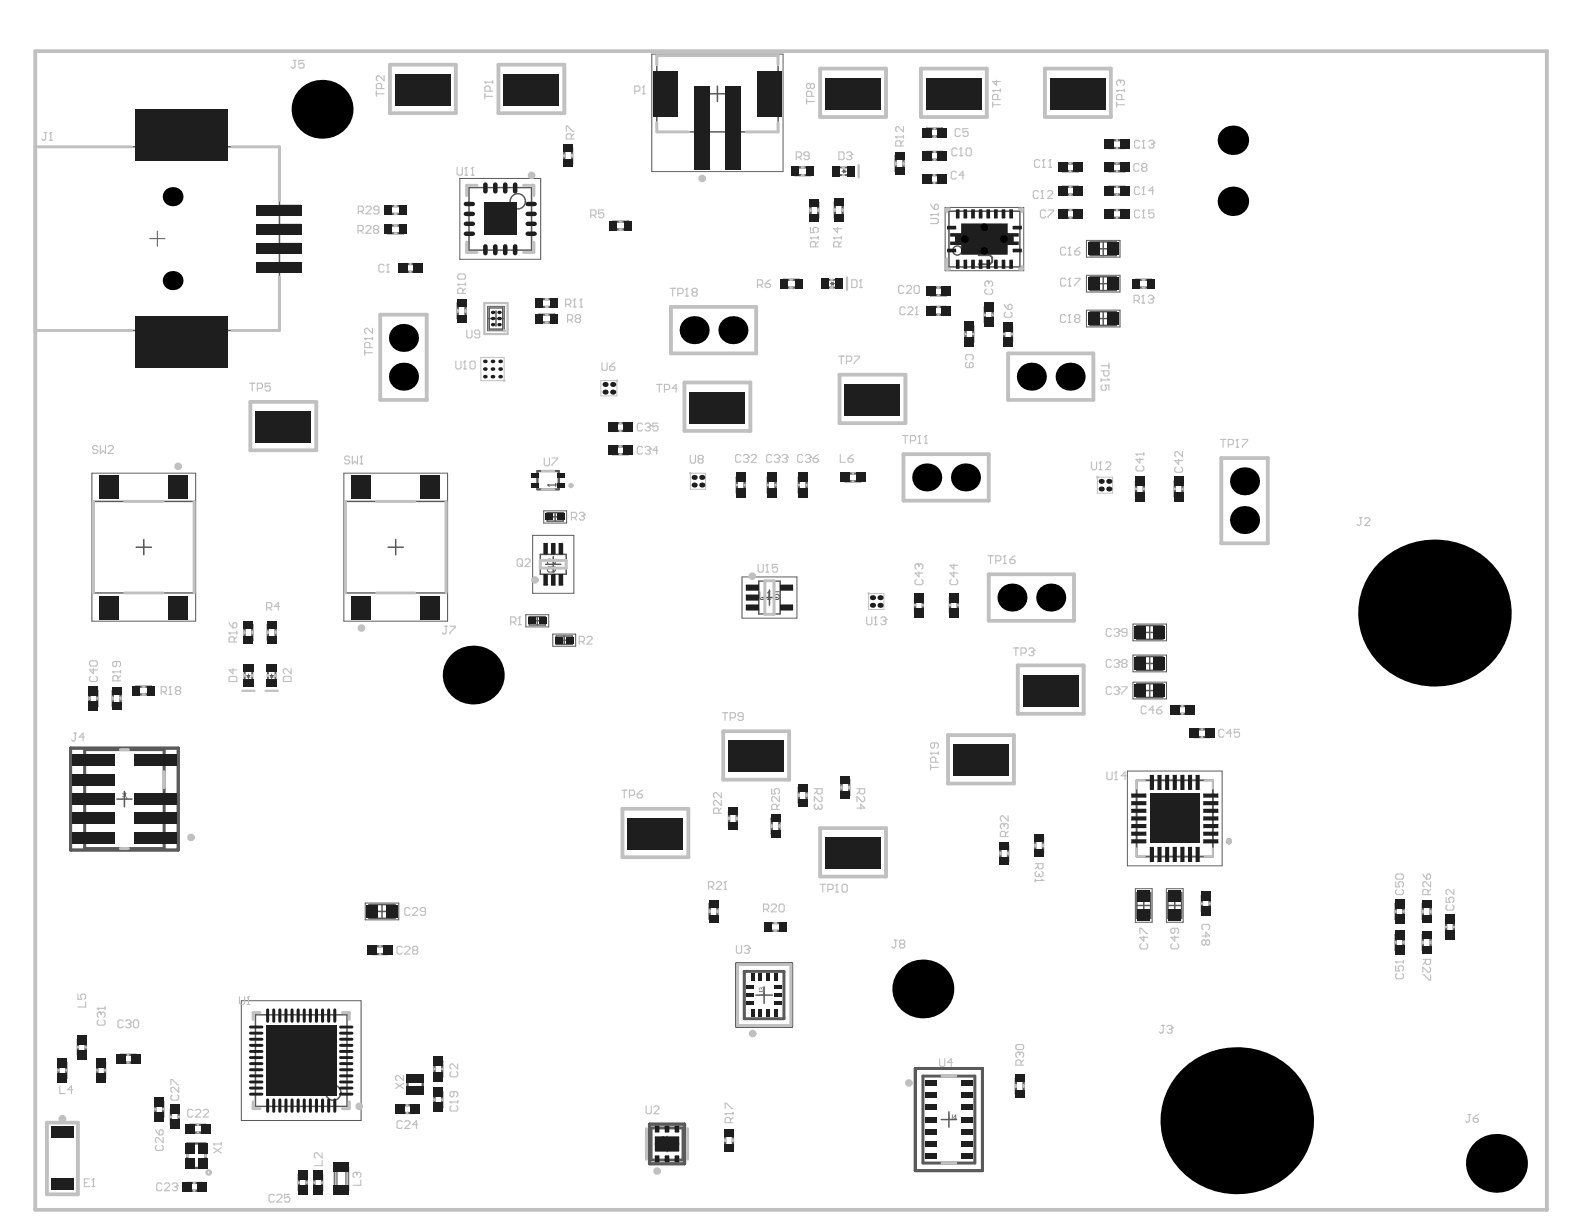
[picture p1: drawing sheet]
<svg xmlns="http://www.w3.org/2000/svg" width="279mm" height="216mm" viewBox="0 0 279 216" stroke-linecap="round" stroke-linejoin="round" font-family="sans-serif">
<g fill="none" stroke="#5a5a5a" stroke-width=".26">
<path d="M115.8 9.8h21.4v3.8h-.1l.1 9.7h-21.4v-3.8h.2zM125.2 16.5h2.7M126.5 15.2v2.7M25.7 25.9v-5.6h12.7v5.6M49.3 36.2h3.7v1.7h-3.7M49.3 39.6h3.7v1.6h-3.7M82.7 33.1h11.1v11h-11.1zM86.9 38.6h2.7M88.2 37.3v2.7M123.2 23.3v5.4h1.3v-5.4M128.6 23.3v5.4h1.3v-5.4M167.4 37.3h12.5v9.8h-12.5z"/>
<path d="M25.7 58.3v5.6h12.7v-5.6M49.3 43h3.7v1.6h-3.7M49.3 46.3h3.7v1.6h-3.7M49.3 58.2v-32.3h-43.1v32.4h43.1M86.1 56.2h2.7M86.3 54.3h2.4v3.8h-2.4zM87.5 54.8v2.7M172.3 42.2h2.7M173.6 40.8v2.7M192.3 42.7h4.6v2.4h-4.6zM192.3 48.8h4.6v2.4h-4.6zM192.3 55h4.6v2.4h-4.6z"/>
<path d="M193.4 56.2h2.4M193.4 43.9h2.4M193.4 50h2.4M194.6 42.7v2.4M194.6 48.8v2.4M194.6 55v2.4M16.5 88.4h17.7v16.2h-17.7zM24 96.5h2.7M25.4 95.2v2.7M60.9 88.4h17.8v16.2h-17.8zM68.5 96.5h2.6M69.8 95.2v2.7"/>
<path d="M95.3 97.8h4.6v3.5h-4.6zM96.2 99.5h2.7M96.5 90.4h2.8v1.5h-2.8zM97.2 91.2h1.5M97.6 98.2v2.7M97.9 90.4v1.5M93.4 108.8h2.8v1.4h-2.8zM94 109.5h1.5M94.8 108.8v1.4M98.1 112.2h2.8v1.5h-2.8zM98.8 112.9h1.5M99.5 112.2v1.5"/>
<path d="M133.8 102.5h3.8v5.8h-3.8zM134.4 105.4h2.7M135.7 104.1v2.6M200.5 110.3h4.6v2.5h-4.6zM200.5 115.8h4.6v2.4h-4.6zM201.6 117h2.4M201.6 111.6h2.4M202.8 110.3v2.5M202.8 115.8v2.4M21.9 139.6v2.7M200.5 120.6h4.6v2.4h-4.6zM201.6 121.8h2.4"/>
<path d="M202.8 120.6v2.4M20.6 140.9h2.7M65.1 159.6h4.6v2.4h-4.6zM67.4 159.6v2.4M200.5 159.7h2.5M200.5 157.4h2.5v4.6h-2.5zM201.7 158.5v2.4M206 159.7h2.4M206 157.4h2.4v4.6h-2.4zM207.2 158.5v2.4M45.1 179h16.1v16.2h-16.1zM66.2 160.8h2.4"/>
<path d="M133.3 175.5h2.9M134.8 174.1v2.9M51.8 187.1h2.7M53.1 185.7v2.7M166 197.5h2.7M167.4 196.1v2.7M116.3 201.8h2.7M117.7 200.4v2.7"/>
<circle cx="91.3" cy="35.5" r="1.35"/>
<circle cx="168.9" cy="44.2" r=".81"/>
<circle cx="58.8" cy="192.7" r="1.35"/>
</g>
<g fill="none" stroke="#5a5a5a" stroke-width=".18">
<path d="M115 9.5h23.1v20.8h-23.1zM81.1 31.5h14.3v14.2h-14.3zM166.7 36.6h13.9v11.2h-13.9zM26.4 42.1h2.7M27.8 40.7v2.7M86 54h3v4.3h-3zM191.6 42.4h6v3h-6zM191.6 48.6h6v2.9h-6zM191.6 54.7h6v3h-6zM16.2 83.5h18.3v26.1h-18.3zM60.6 83.5h18.4v26.1h-18.4zM94 94.4h7.2v10.3h-7.2z"/>
<path d="M95.9 90.1h4v2.2h-4zM92.8 108.4h4v2.2h-4zM97.5 111.8h4v2.2h-4zM130.9 101.8h9.7v7.2h-9.7zM199.8 110.1h6v2.9h-6zM199.8 115.5h6v3h-6zM198.9 136h16.7v16.7h-16.7zM199.8 120.3h6v3h-6zM64.4 159.3h5.9v2.9h-5.9zM200.3 156.8h2.9v5.9h-2.9zM205.7 156.8h3v5.9h-3zM42.6 176.5h21.1v21.1h-21.1z"/>
</g>
<path d="M200.5 137.6h13.4v13.5h-13.4z" fill="none" stroke="#5a5a5a" stroke-width=".34"/>
<g fill="none" stroke="#5a5a5a" stroke-width=".53">
<path d="M12.4 132h19v17.9h-19zM129.9 170h9.7v11h-9.7zM114.6 198.3h6.2v7h-6.2zM161.5 188.5h11.8v18h-11.8z"/>
<circle cx="216.8" cy="148.4" r=".27"/>
</g>
<g fill="#5a5a5a">
<path d="M116.7 201.1h.6a.37 .37 0 0 1 .3 .3 .37 .37 0 0 1-.2 .4h-.7l.6-.1a.24 .24 0 0 0 .2-.3 .24 .24 0 0 0-.3-.2h-.5z"/>
<path d="M116.8 200.5l.3-.1 .4 .4 .1-.4v.6l-.5-.4a.16 .16 0 0 0-.3 0 .16 .16 0 0 0 .1 .2l.1 .2-.3-.2z"/>
<path d="M133.9 174.9h.4a.35 .35 0 0 1 .4 .3 .35 .35 0 0 1-.4 .3h-.4h.4a.24 .24 0 0 0 .3-.3 .24 .24 0 0 0-.3-.2h-.4z"/>
<path d="M133.9 174.2h.2a.17 .17 0 0 0 .1 .1 .17 .17 0 0 0 .2-.1 .28 .28 0 0 1 .3 .2 .28 .28 0 0 1-.2 .3v-.1a.17 .17 0 0 0 .1-.2 .17 .17 0 0 0-.2-.1 .17 .17 0 0 0-.1 .2h-.1a.15 .15 0 0 0-.1-.2 .15 .15 0 0 0-.2 .1 .15 .15 0 0 0 .2 .2v.1l-.2-.1z"/>
<path d="M167.4 196.6l.1 .6a.21 .21 0 0 0 .2 .2 .21 .21 0 0 0 .2-.3v-.5h.1v.7l-.3 .2a.27 .27 0 0 1-.3-.4z"/>
<path d="M21.5 140.5h.7a.19 .19 0 0 1 .2 .3 .19 .19 0 0 1-.2 .1 .14 .14 0 0 0 .1-.2 .14 .14 0 0 0-.1-.1h-.7z"/>
<path d="M168.5 196.8l-.3 .4h.3zM168.5 196.6h.2v.9h-.2v-.2h-.4z"/>
<path d="M21.7 140l.4 .3v-.3zM21.5 139.9h.6v-.1h.1v.1l.2 .1h-.2v.4h-.1z"/>
</g>
<path d="M12.4 132h19v17.9h-19zM14.9 132.2h14.1v17.5h-14.1zM129.9 170h9.7v11h-9.7zM131.3 171.3h7v8.4h-7zM114.6 198.3h6.2v7h-6.2zM114.8 199h5.7v5.6h-5.7zM161.5 188.5h11.8v18h-11.8zM162.8 189.8h9.2v15.3h-9.2z" fill="none" stroke="#5a5a5a" stroke-width=".53"/>
<g fill="none" stroke="#5a5a5a" stroke-width=".4">
<path d="M68.4 36.4h2.7v1.3h-2.7zM68.4 39.8h2.7v1.3h-2.7zM99.5 26.1h1.4v2.7h-1.4zM108.1 39.1h2.7v1.4h-2.7zM140.2 29.5h2.8v1.4h-2.8zM143 35.7h1.3v2.7h-1.3zM147.3 35.7h1.3v2.7h-1.3zM158 27.5h1.4v2.7h-1.4zM163.4 30.9h2.8v1.4h-2.8zM163.5 22.7h2.7v1.4h-2.7zM163.5 26.8h2.7v1.4h-2.7zM187.4 28.8h2.7v1.4h-2.7z"/>
<path d="M187.4 32.9h2.8v1.4h-2.8zM187.5 37h2.7v1.4h-2.7zM195.7 28.8h2.7v1.4h-2.7zM195.7 24.7h2.7v1.4h-2.7zM195.7 37h2.7v1.4h-2.7zM195.7 32.9h2.7v1.4h-2.7zM71 46.6h2.8v1.3h-2.8zM80.7 53.5h1.4v2.7h-1.4zM95.1 55.5h2.7v1.4h-2.7zM95.1 52.8h2.7v1.3h-2.7zM138.2 49.4h2.7v1.3h-2.7zM164.2 54.1h2.7v1.4h-2.7z"/>
<path d="M164.2 50.7h2.7v1.4h-2.7zM170.3 57.6h1.4v2.7h-1.4zM173.7 54.2h1.4v2.7h-1.4zM177.1 57.6h1.4v2.7h-1.4zM200.4 49.4h2.7v1.3h-2.7zM108.1 74.6h2.7v1.4h-2.7zM108.1 78.7h2.7v1.4h-2.7zM94.8 83.1h3.8v3.2h-3.8zM130 84.2h1.3v2.7h-1.3zM135.4 84.2h1.4v2.7h-1.4zM140.9 84.2h1.4v2.7h-1.4zM149.1 83.5h2.7v1.4h-2.7z"/>
<path d="M200.4 84.9h1.3v2.7h-1.3zM207.2 84.9h1.4v2.7h-1.4zM43.1 110.2h1.4v2.7h-1.4zM47.2 110.2h1.4v2.7h-1.4zM161.4 105.4h1.4v2.7h-1.4zM167.6 105.4h1.3v2.7h-1.3zM15.8 121.8h1.4v2.8h-1.4zM19.9 121.8h1.4v2.8h-1.4zM24 121.1h2.7v1.4h-2.7zM140.9 138.9h1.4v2.7h-1.4zM148.4 137.6h1.4v2.7h-1.4zM207.2 124.5h2.7v1.4h-2.7z"/>
<path d="M210.6 128.6h2.8v1.4h-2.8zM125.2 159.4h1.3v2.7h-1.3zM128.6 143h1.4v2.7h-1.4zM136.1 144.3h1.4v2.8h-1.4zM176.5 149.2h1.3v2.7h-1.3zM182.6 147.8h1.4v2.7h-1.4zM212 158h1.4v2.7h-1.4zM246.2 159.4h1.4v2.8h-1.4zM251 159.4h1.3v2.8h-1.3zM65.7 166.9h2.7v1.4h-2.7zM135.4 162.8h2.7v1.4h-2.7zM246.2 164.9h1.4v2.7h-1.4z"/>
<path d="M251 164.9h1.3v2.7h-1.3zM255.1 162.2h1.3v2.7h-1.3zM10.3 187.4h1.4v2.8h-1.4zM13.7 183.3h1.4v2.8h-1.4zM17.2 187.4h1.3v2.8h-1.3zM21.2 186.1h2.8v1.3h-2.8zM27.4 194.3h1.4v2.7h-1.4zM30.1 195.6h1.4v2.8h-1.4zM33.5 198.4h2.8v1.4h-2.8zM70.5 194.9h2.7v1.4h-2.7zM71.9 189.7h2.7v3.2h-2.7zM76.6 187.2h1.4v2.7h-1.4z"/>
<path d="M76.6 192.6h1.4v2.7h-1.4zM127.9 199.8h1.4v2.7h-1.4zM179.2 190.2h1.4v2.7h-1.4zM32.9 208.7h2.7v1.3h-2.7zM33 201.7h3.3v4.3h-3.3zM52.7 207.2h1.4v2.8h-1.4zM55.4 207.2h1.4v2.8h-1.4z"/>
</g>
<path d="M147.4 29.5h2.7v1.4h-2.7zM145.4 49.4h2.7v1.3h-2.7zM172.6 45h2l.4 .4v.8l-.4 .4h-2M172.6 43.8h2.4M175 43.4v.8M43.1 117.8h1.4v2.7h-1.4zM47.3 117.8h1.3v2.7h-1.3z" fill="none" stroke="#5a5a5a" stroke-width=".34"/>
<g fill="none" stroke="#5a5a5a" stroke-width=".18">
<path d="M148.5 30.2h.3M148.8 29.9l.2 .3-.2 .3zM149 29.9v.6M149 30.2h.3M146.4 50h.3M146.7 49.8l.3 .2-.3 .3zM147 50h.3M147 49.8v.5M97.9 98.6v.9l-.9-.9h-.2l-.2 .3v.4l.2 .2M97.9 100l-.4 .5M43.6 119.2h.5l-.3 .2zM43.6 119.4h.5"/>
<path d="M43.8 118.9v.3M43.8 119.4v.3M47.7 119.2h.5l-.3 .2zM47.7 119.4h.5M47.9 118.9v.3M47.9 119.4v.3M96.6 100.2l.2-.2h.9l.2 .2v.5l-.2 .2h-.9l-.2-.2zM134 104.4v1.1l.2 .2h.5l.2-.2v-1.1M135.4 105.7h.4M135.6 104.4h.1M135.6 104.4v1.3M135.6 104.4l-.2 .2"/>
<path d="M137.4 104.4h-.9v.7l.5-.3h.2l.2 .3v.4l-.2 .2h-.4l-.3-.2"/>
</g>
<path d="M59.2 205.9h2.1v4.1h-2.1z" fill="none" stroke="#5a5a5a" stroke-width=".67"/>
<path d="M96.7 85.6h.1M96.7 85.6h1.3M96.7 85.6l.2 .2M98 85.3v.5" fill="none" stroke="#5a5a5a" stroke-width=".21"/>
<circle cx="172.6" cy="43.8" r=".17" fill="#5a5a5a"/>
<path d="M172.6 43.8l.4 .4M172.6 40.6l.4 .8 .8 .8M173.8 41l.4-.4h.4l.4 .4v.8l-.4 .4h-.8z" fill="none" stroke="#5a5a5a" stroke-width=".34"/>
<g fill="none" stroke="#c0c0c0" stroke-width=".4">
<path d="M69.6 39.8h.4M69.6 36.4h.4M69.6 37.7h.4M99.5 27.3v.3M100.9 27.3v.3M109.3 39.1h.3M141.4 29.5h.4M141.4 30.9h.4M143 36.9v.3M144.3 36.9v.3M147.3 36.9v.3M148.6 36.9v.3"/>
<path d="M148.7 29.5h.2M148.7 30.9h.2M151.5 29.1v2.2M158 28.7v.3M159.4 28.7v.3M164.8 30.9h.1M164.8 32.3h.1M164.8 24.1h.1M164.8 26.8h.1M164.8 22.7h.1M164.8 28.2h.1M188.7 28.8h.1"/>
<path d="M188.7 30.2h.1M188.7 34.3h.2M188.7 32.9h.2M188.8 37h.1M188.8 38.4h.1M197 37h.1M197 38.4h.1M197 34.3h.1M197 32.9h.1M197 28.8h.1M197 30.2h.1M197 26.1h.1"/>
<path d="M197 24.7h.1M69.6 41.1h.4M72.3 47.9h.1M72.3 46.6h.1M80.7 54.7v.3M82.1 54.7v.3M85.4 53.5h4.1v5.4h-4.1zM96.3 56.9h.3M96.3 52.8h.3M96.3 54.1h.3M96.3 55.5h.3M109.3 40.5h.3"/>
<path d="M139.4 50.7h.3M139.4 49.4h.3M146.6 50.7h.2M146.6 49.4h.2M149.4 49v2.1M165.5 54.1h.1M165.5 50.7h.1M165.5 52.1h.1M165.5 55.5h.1M170.3 58.9v.1M171.7 58.9v.1M173.7 55.5v.1"/>
<path d="M175.1 55.5v.1M177.1 58.9v.1M178.5 58.9v.1M201.6 50.7h.3M201.6 49.4h.3M109.4 78.7h.1M109.4 74.6h.1M109.4 76h.1M95.6 86.3h2.2M95.6 83.1h2.2M109.4 80.1h.1M130 85.5v.1"/>
<path d="M131.3 85.5v.1M135.4 85.5v.1M136.8 85.5v.1M140.9 85.5v.1M142.3 85.5v.1M150.4 84.9h.1M150.4 83.5h.1M200.4 86.2v.1M201.7 86.2v.1M207.2 86.2v.1M208.6 86.2v.1M43.1 111.4v.3"/>
<path d="M43.1 119.1v.2M44.5 119.1v.2M44.5 111.4v.3M47.2 111.4v.3M47.3 119.1v.2M48.6 119.1v.2M48.6 111.4v.3M161.4 106.7v.1M162.8 106.7v.1M167.6 106.7v.1M168.9 106.7v.1M15.8 123.1v.2"/>
<path d="M17.2 123.1v.2M19.9 123v.4M21.3 123v.4M25.2 122.5h.3M25.2 121.1h.3M42.7 121.9h2.2M46.8 121.9h2.2M148.4 138.7v.4M149.8 138.7v.4M208.5 124.5h.1M208.5 125.9h.1M211.9 128.6h.2"/>
<path d="M211.9 130h.2M128.6 144.2v.3M130 144.2v.3M136.1 145.5v.4M137.5 145.5v.4M140.9 140.1v.3M142.3 140.1v.3M176.5 150.4v.3M177.8 150.4v.3M182.6 149v.3M184 149v.3M212 159.3v.1"/>
<path d="M213.4 159.3v.1M67 166.9h.1M67 168.3h.1M125.2 160.6v.3M126.5 160.6v.3M136.6 164.2h.3M136.6 162.8h.3M246.2 160.7v.1M246.2 166.2v.1M247.6 160.7v.1M247.6 166.2v.1M251 160.6v.4"/>
<path d="M251 166.1v.3M252.3 160.6v.4M252.3 166.1v.3M255.1 163.5v.1M256.4 163.5v.1M10.3 188.7v.1M11.7 188.7v.1M13.7 184.7v.1M15.1 184.7v.1M17.2 188.7v.1M18.5 188.7v.1M22.6 187.4h.1"/>
<path d="M22.6 186.1h.1M27.4 195.6v.1M28.8 195.6v.1M30.1 196.9v.2M31.5 196.9v.2M34.9 199.8h.1M34.9 198.4h.1M71.8 196.3h.1M71.8 194.9h.1M76.6 188.5v.1M76.6 193.9v.1M78 188.5v.1"/>
<path d="M78 193.9v.1M179.2 191.4v.3M180.6 191.4v.3M33 203.7v.3M34.2 210h.1M34.2 208.7h.1M36.3 203.7v.3M52.7 208.5v.2M54.1 208.5v.2M55.4 208.5v.2M56.8 208.5v.2M127.9 201v.3"/>
<path d="M129.3 201v.3"/>
<circle cx="100.7" cy="85.6" r=".27"/>
<circle cx="36.8" cy="206.8" r=".38"/>
</g>
<g fill="none" stroke="#c0c0c0" stroke-width=".53">
<path d="M115.8 11.4v-1.6h21.4v1.6M23.2 25.9h-17v32.4h17M40.9 25.9h8.4v9.4M84.1 32.7h-1.8v1.8M92.3 32.7h1.9v1.8M115.8 21.7v1.6M115.9 23.3h5.5M137.2 21.7v1.6h-5.5M167.5 36.9h-.5v.5M179.8 36.9h.5v.5M49.3 48.9v9.4h-8.4M82.3 42.7v1.8h1.8"/>
<path d="M94.2 42.7v1.8h-1.9M167 45.6v1.9h.5M180.3 47v.5h-.5M16.5 88.4v16.2M22 88.4h6.7M34.2 88.4v16.2M60.9 88.4v16.2M66.4 88.4h6.8M78.7 88.4v16.2M95.3 98.9h4.6v1.3h-4.6zM22 104.6h6.7M66.4 104.6h6.8"/>
<path d="M134.9 102.4h1.6v6h-1.6zM21.2 132.2h1.5M29 136.1v2.8M21.2 149.7h1.5M45.9 178.6h-1.2v1.2M60.4 178.6h1.2v1.2M130.1 170.1h9.4v10.8h-9.4zM44.7 194.3v1.3h1.2M61.6 194.3v1.3h-1.2M114 199.1v5.4M121.3 199.1v5.4M166.2 189.8h2.4"/>
<path d="M166.2 205.1h2.4"/>
<circle cx="216.8" cy="148.4" r=".27"/>
</g>
<g fill="none" stroke="#c0c0c0" stroke-width=".18">
<path d="M84.8 63h4.1v4.1h-4.1zM106 67.1h2.8v2.7h-2.8zM121.8 83.5h2.7v2.8h-2.7zM193.6 84.2h2.7v2.8h-2.7zM153.2 104.7h2.7v2.8h-2.7z"/>
<circle cx="88.9" cy="67.1" r=".13"/>
<circle cx="108.8" cy="67.1" r=".13"/>
<circle cx="121.8" cy="83.5" r=".13"/>
<circle cx="193.6" cy="84.2" r=".13"/>
<circle cx="153.2" cy="104.7" r=".13"/>
</g>
<path d="M202 137.6h-1.5v1.5M212.5 137.6h1.4v1.5M200.5 149.6v1.5h1.5M213.9 149.6v1.5h-1.4M59.2 205.9h2.1v4.1h-2.1z" fill="none" stroke="#c0c0c0" stroke-width=".34"/>
<g fill="none" stroke="#c0c0c0" stroke-width=".67">
<path d="M6.2 9h266.6v204.4h-266.6zM68.8 11.4h11.6v8.6h-11.6zM87.9 11.4h11.6v8.6h-11.6zM144.7 12.1h11.6v8.5h-11.6zM162.4 12.1h11.7v8.5h-11.7zM184.3 12.1h11.6v8.5h-11.6zM67.1 55.5h8.2v15h-8.2zM118.3 54.1h15.1v8.2h-15.1zM44.2 70.9h11.6v8.5h-11.6zM120.7 67.5h11.7v8.5h-11.7zM148.1 66.1h11.6v8.5h-11.6zM177.8 62.3h15.1v8.2h-15.1z"/>
<path d="M159.4 80.1h15v8.2h-15zM215.4 80.8h8.2v15h-8.2zM174.4 101.3h15v8.2h-15zM179.5 117.4h11.7v8.5h-11.7zM127.6 129h11.6v8.5h-11.6zM167.2 129.7h11.6v8.5h-11.6zM109.8 142.7h11.6v8.5h-11.6zM144.7 146.1h11.6v8.5h-11.6zM8.3 198h5.4v12.7h-5.4z"/>
<circle cx="11" cy="197.3" r=".34"/>
</g>
<g fill="none" stroke="#c0c0c0" stroke-width=".2">
<path d="M51.8 10.7h.5M52 10.7v1.1l-.2 .2h-.2l-.3-.2M53.6 10.7h-.9v.6l.7-.2 .2 .2v.5l-.2 .2h-.5l-.2-.2M66.4 16.1v.9M66.4 16.5h1.4M67.3 15.6v-.7l-.2-.2h-.5l-.2 .2v.7h1.4M67.8 13.4v.9l-1-.9h-.2l-.2 .2v.4l.2 .3M85.5 14.5h.1M85.5 16.5v1M85.5 17h1.4M85.5 14.5h1.4M85.5 14.5l.3 .2"/>
<path d="M86.4 16.1v-.7l-.2-.2h-.4l-.3 .2v.7h1.4M86.9 14.3v.4M112 16.1h.6l.3-.2v-.5l-.3-.2h-.6v1.3M113.3 16.5h.5M113.6 15.2h.1M113.6 15.2l-.3 .2M113.6 15.2v1.3M142.3 17.5v.9M142.3 17.9h1.3M143 14.9l-.3-.2h-.2l-.2 .2v.5l.2 .2h.2l.3-.2M143 14.9l.2-.2h.2l.2 .2v.5l-.2 .2h-.2l-.2-.2M143 14.9v.5"/>
<path d="M143.2 17v-.7l-.2-.2h-.5l-.2 .2v.7h1.3M175.1 16h.1M175.1 18v.9M175.1 18.5h1.4M175.1 16l.2 .2M175.1 16h1.4M175.8 14.1v1l-.7-.7h1.4M176 17.6v-.7l-.2-.2h-.5l-.2 .2v.7h1.4M176.5 15.7v.5M197 16h.1M197 18.5h1.3M197 16h1.3"/>
<path d="M197 18v.9M197 16l.2 .2M197.4 14.1h.1M197.4 14.1h-.2l-.2 .3v.4l.2 .3M197.4 14.1l.2 .3M197.6 14.4l.3-.3h.2l.2 .3v.4l-.2 .3M197.6 14.4v.2M197.9 17.6v-.7l-.3-.2h-.4l-.2 .2v.7h1.3M198.3 15.7v.5M7.8 23.4h.5M8 23.4v1.1l-.2 .2h-.2l-.2-.2M8.7 24.7h.5"/>
<path d="M9 23.4h.1M9 23.4v1.3M9 23.4l-.3 .2M63.2 37.3h.7l.2-.3v-.4l-.2-.2h-.7v1.3M63.6 37.3l.5 .4M64.6 36.6l.2-.2h.4l.3 .2v.2l-.9 .9h.9M66.8 37h-.6l-.3-.2v-.2l.3-.2h.4l.2 .2v.9l-.2 .2h-.4l-.3-.2M80.6 29.5v1.2l.3 .2h.4l.2-.2v-1.2M82 30.9h.4M82.2 29.5h.1M82.2 29.5v1.4M82.2 29.5l-.2 .3"/>
<path d="M83.1 30.9h.5M83.4 29.5h.1M83.4 29.5v1.4M83.4 29.5l-.3 .3M99.9 23.1v-.9h.2l.9 .9h.2M100.8 24.5v-.7l-.2-.2h-.5l-.2 .2v.7h1.3M101.2 23.6l-.4 .5M104.2 38h.7l.2-.3v-.4l-.2-.3h-.7v1.4M104.7 38l.4 .4M106.5 37h-.9v.7l.4-.2h.3l.2 .2v.5l-.2 .2h-.5l-.2-.2M140.4 27.7h.7l.3-.2v-.5l-.3-.2h-.7v1.4M140.9 27.7l.5 .5"/>
<path d="M142.7 27.5h-.7l-.2-.2v-.3l.2-.2h.5l.2 .2v.9l-.2 .3h-.5l-.2-.3M148 26.8h.7l.2 .2v.9l-.2 .3h-.7zM149.3 27l.3-.2h.4l.2 .2v.3M149.8 27.5h.2M150 27.5l.2 .2v.2l-.2 .3h-.4l-.3-.3M150.2 27.3h.1M150.2 27.3l-.2 .2M158 24.2h.1M158 24.2l.2 .2M158 24.2h1.4M158.9 25.7v-.6l-.2-.3h-.5l-.2 .3v.6h1.4M159.4 22.3v.9l-1-.9h-.2l-.2 .3v.4l.2 .2"/>
<path d="M159.4 24.8l-.5 .5M159.4 23.9v.5M164.1 37.8h.1M164.1 38.5h1.2l.2 .3v.4l-.2 .2h-1.2M164.1 37.8h1.4M164.1 37.8l.3 .3M164.1 36l.3 .5 .4 .4M164.8 36.3l.3-.3h.2l.2 .3v.4l-.2 .2h-.5zM165.5 37.6v.5M168.7 30.4l-.2-.2h-.5l-.2 .2v1l.2 .2h.5l.2-.2M168.8 26.3l-.2-.2h-.5l-.2 .2v1l.2 .2h.5l.2-.2M169.3 27.5h.4"/>
<path d="M169.4 22.9l-.2-.2h-.5l-.2 .2v.9l.2 .3h.5l.2-.3M169.5 26.1h.1M169.5 26.1v1.4M169.5 26.1l-.2 .2M170.1 30.9h-.9l.6-.7v1.4M170.4 26.3l.2-.2h.5l.2 .2v1l-.2 .2h-.5l-.2-.2zM170.8 22.7h-1v.7l.5-.3h.2l.3 .3v.4l-.3 .3h-.4l-.3-.3M183.2 33.9l-.3-.3h-.4l-.2 .3v.9l.2 .2h.4l.3-.2M183.4 28.4l-.2-.2h-.5l-.2 .2v.9l.2 .2h.5l.2-.2M183.6 35h.5M183.9 33.6h.1M183.9 33.6v1.4"/>
<path d="M183.9 33.6l-.3 .3M183.9 29.5h.4M184.1 28.2h.1M184.1 28.2v1.3M184.1 28.2l-.2 .2M184.4 37.3l-.2-.3h-.5l-.2 .3v.9l.2 .2h.5l.2-.2M184.8 33.9l.2-.3h.5l.2 .3v.2l-.9 .9h.9M184.9 37h.9v.3l-.9 .9v.2M185 29.5h.5M185.2 28.2h.1M185.2 28.2v1.3M185.2 28.2l-.2 .2"/>
<path d="M200.9 29.1l-.2-.3h-.5l-.2 .3v.9l.2 .2h.5l.2-.2M201 25l-.2-.3h-.4l-.3 .3v.9l.3 .2h.4l.2-.2M201 37.3l-.2-.3h-.4l-.3 .3v.9l.3 .2h.4l.2-.2M201 33.2l-.2-.3h-.4l-.3 .3v.9l.3 .2h.4l.2-.2M201.5 38.4h.4M201.5 26.1h.4M201.5 34.3h.4M201.6 29.5h.5M201.6 29.5l-.2 .3v.2l.2 .2h.5l.2-.2v-.2l-.2-.3M201.6 29.5l-.2-.2v-.2l.2-.3h.5l.2 .3v.2l-.2 .2M201.7 37h.1M201.7 24.7h.1"/>
<path d="M201.7 32.9h.1M201.7 24.7v1.4M201.7 32.9v1.4M201.7 37v1.4M201.7 37l-.2 .3M201.7 24.7l-.2 .3M201.7 32.9l-.2 .3M202.6 25l.3-.3h.4l.2 .3v.2M203.1 25.4h.2M203.3 25.4l.2 .3v.2l-.2 .2h-.4l-.3-.2M203.5 25.2h.1M203.5 37h-.9v.7l.5-.2h.2l.2 .2v.5l-.2 .2h-.4l-.3-.2"/>
<path d="M203.5 33.6h-.9l.7-.7v1.4M203.5 25.2l-.2 .2M63.2 40.7h.6l.3-.2v-.5l-.3-.2h-.6v1.3M63.6 40.7l.5 .4M64.3 59.7h.1M64.3 59.7l.3 .2M64.3 59.7h1.4M64.5 40l.2-.2h.5l.2 .2v.2l-.9 .9h.9M65.7 57.9v.9l-.9-.9h-.2l-.3 .2v.5l.3 .2M65.7 59.5v.4M66.1 40.5l-.2-.3v-.2l.2-.2h.5l.2 .2v.2l-.2 .3M66.1 40.5l-.2 .2v.2l.2 .2h.5l.2-.2v-.2l-.2-.2"/>
<path d="M66.1 40.5h.5M67.8 46.8l-.3-.2h-.4l-.3 .2v1l.3 .2h.4l.3-.2M68.2 48h.5M68.4 46.6h.1M68.4 46.6v1.4M68.4 46.6l-.2 .2M80.7 50.1h.1M80.7 48.6l.3-.3h.9l.2 .3v.4l-.2 .2h-.9l-.3-.2zM80.7 50.1h1.4M80.7 50.1l.3 .3M81.7 51.7v-.6l-.3-.3h-.4l-.3 .3v.6h1.4M82.1 50.8l-.4 .5"/>
<path d="M82.1 49.9v.5M82.3 58.2v1.2l.3 .2h.4l.2-.2v-1.2M84.6 58.9h-.7l-.2-.2v-.2l.2-.3h.5l.2 .3v.9l-.2 .2h-.5l-.2-.2M99.8 53.7h.7l.2-.2v-.5l-.2-.2h-.7v1.3M100.1 56.4h.7l.2-.2v-.5l-.2-.2h-.7v1.4M100.2 53.7l.5 .4M100.6 56.4l.4 .5M101.1 54.1h.5M101.4 52.8h.1M101.4 52.8l-.3 .2M101.4 52.8v1.3M101.7 56.2l-.2-.2v-.3l.2-.2h.5l.2 .2v.3l-.2 .2"/>
<path d="M101.7 56.2l-.2 .2v.2l.2 .3h.5l.2-.3v-.2l-.2-.2M101.7 56.2h.5M102.3 54.1h.4M102.5 52.8h.1M102.5 52.8v1.3M102.5 52.8l-.2 .2M118.2 50.9h.9M118.7 50.9v1.3M119.6 51.8h.7l.2-.3v-.4l-.2-.2h-.7v1.3M120.9 52.2h.5M121.2 50.9h.1M121.2 50.9l-.3 .2"/>
<path d="M121.2 50.9v1.3M122.3 51.5l-.2-.2v-.2l.2-.2h.5l.2 .2v.2l-.2 .2M122.3 51.5l-.2 .3v.2l.2 .2h.5l.2-.2v-.2l-.2-.3M122.3 51.5h.5M133.6 50.3h.7l.2-.3v-.4l-.2-.2h-.7v1.3M134.1 50.3l.4 .4M135 50h.7l.2 .3v.2l-.2 .2h-.5l-.2-.2zM135.9 49.4l-.5 .2-.4 .4M143 41.9h.1M143 40.1v.9h.6l-.2-.6 .2-.3h.5l.2 .3v.4l-.2 .2M143 41.9h1.3M143 41.9l.2 .3"/>
<path d="M143.9 43.5v-.6l-.3-.3h-.4l-.2 .3v.6h1.3M144.3 41.7v.5M144.3 42.6l-.4 .5M147.1 41.9h.1M147.1 41.9h1.3M147.1 41.9l.2 .3M147.7 40.1v.9l-.6-.6h1.3M148 43.5v-.6l-.3-.3h-.4l-.2 .3v.6h1.3M148.4 42.6l-.4 .5M148.4 41.7v.5M150.2 49.4h.7l.3 .2v.9l-.3 .2h-.7zM151.6 50.7h.5"/>
<path d="M151.8 49.4h.1M151.8 49.4v1.3M151.8 49.4l-.2 .2M159.4 50.6l-.2-.2h-.5l-.2 .2v.9l.2 .2h.5l.2-.2M159.7 54.4l-.3-.3h-.4l-.3 .3v.9l.3 .2h.4l.3-.2M159.9 50.6l.2-.2h.5l.2 .2v.2l-.9 .9h.9M160.1 54.4l.2-.3h.5l.2 .3v.2l-.9 .9h.9M161.5 50.4h.4l.3 .2v.9l-.3 .2h-.4l-.3-.2v-.9zM161.5 55.5h.4M161.7 54.1h.1M161.7 54.1v1.4M161.7 54.1l-.2 .3"/>
<path d="M173.9 51l-.2 .2v.5l.2 .2h1l.2-.2v-.5l-.2-.2M174.2 49.6h.1M174.2 49.6h-.3l-.2 .2v.5l.2 .2M174.2 49.6l.2 .2M174.4 49.8l.2-.2h.3l.2 .2v.5l-.2 .2M174.4 49.8v.3M177.1 53.7l.3 .4 .4 .5M177.4 55l-.3 .3v.4l.3 .3h.9l.2-.3v-.4l-.2-.3M177.8 53.9l.2-.2h.3l.2 .2v.5l-.2 .2h-.5zM188 55.7l-.3-.2h-.4l-.3 .2v.9l.3 .3h.4l.3-.3M188 43.8l-.2-.2h-.5l-.2 .2v.9l.2 .3h.5l.2-.3M188 49.3l-.2-.2h-.5l-.2 .2v.9l.2 .2h.5l.2-.2"/>
<path d="M188.4 56.9h.5M188.4 45h.5M188.4 50.4h.5M188.6 55.5h.1M188.6 55.5v1.4M188.6 55.5l-.2 .2M188.7 43.6h.1M188.7 49.1h.1M188.7 43.6v1.4M188.7 49.1v1.3M188.7 43.6l-.3 .2M188.7 49.1l-.3 .2"/>
<path d="M189.6 44.3h.7l.2 .2v.2l-.2 .3h-.5l-.2-.3zM189.6 49.1h.9v.2l-.9 .9v.2M189.8 56.2l-.2-.2v-.3l.2-.2h.4l.3 .2v.3l-.3 .2M189.8 56.2l-.2 .2v.2l.2 .3h.4l.3-.3v-.2l-.3-.2M189.8 56.2h.4M190.5 43.6l-.5 .2-.4 .5M200 53h.7l.3-.2v-.5l-.3-.2h-.7v1.4M200.5 53l.5 .5M201.4 53.5h.5M201.6 52.1h.1M201.6 52.1l-.2 .2M201.6 52.1v1.4"/>
<path d="M202.5 52.3l.3-.2h.4l.3 .2v.2M203 52.8h.2M203.2 52.8l.3 .2v.2l-.3 .3h-.4l-.3-.3M203.5 52.5h.1M203.5 52.5l-.3 .3M17.3 78.8l-.3-.2h-.4l-.3 .2v.3l.3 .2h.4l.3 .2v.2l-.3 .3h-.4l-.3-.3M17.7 78.6v1.4l.5-.5 .4 .5v-1.4M19.1 78.8l.2-.2h.5l.2 .2v.3l-.9 .9h.9M44 67.6h.9M44.5 67.6v1.4M45.4 68.5h.7l.2-.2v-.5l-.2-.2h-.7v1.4M47.7 67.6h-.9v.7l.4-.2h.2l.3 .2v.4l-.3 .3h-.4l-.2-.3"/>
<path d="M64.3 61.8v.9M64.3 62.2h1.4M65.2 61.3v-.7l-.2-.2h-.4l-.3 .2v.7h1.4M80.4 63.7v1.1l.2 .3h.5l.2-.3v-1.1M81.8 65.1h.4M82 63.7h.1M82 63.7v1.4M82 63.7l-.2 .2M83.1 63.7h.5l.2 .2v.9l-.2 .3h-.5l-.2-.3v-.9zM106.2 64v1.1l.2 .2h.5l.2-.2v-1.1M107.5 64.7h.7l.2 .2v.2l-.2 .2h-.4l-.3-.2zM108.4 64l-.4 .2-.5 .5"/>
<path d="M113.3 74.9l-.2-.3h-.5l-.2 .3v.9l.2 .2h.5l.2-.2M113.3 79l-.2-.3h-.5l-.2 .3v.9l.2 .2h.5l.2-.2M113.8 79l.2-.3h.5l.2 .3v.2M113.8 74.9l.2-.3h.5l.2 .3v.2M114.2 79.4h.3M114.2 75.3h.3M114.5 79.4l.2 .3v.2l-.2 .2h-.5l-.2-.2M114.5 75.3l.2 .3v.2l-.2 .2h-.5l-.2-.2M114.7 79.2h.1M114.7 75.1h.1M114.7 79.2l-.2 .2M114.7 75.1l-.2 .2"/>
<path d="M115.8 67.8h.9M116.1 79.4h-.9l.6-.7v1.4M116.1 74.6h-.9v.7l.6-.2 .3 .2v.5l-.3 .2h-.4l-.2-.2M116.3 67.8v1.4M117.2 68.7h.7l.2-.2v-.5l-.2-.2h-.7v1.4M119.5 68.5h-.9l.7-.7v1.4M147.9 62.8h1M148.4 62.8v1.4M149.3 63.7h.7l.2-.2v-.5l-.2-.2h-.7v1.4M150.7 62.8h.9v.2l-.9 1v.2M159.2 76.8h.9M159.7 76.8v1.4"/>
<path d="M160.6 77.7h.7l.2-.2v-.4l-.2-.3h-.7v1.4M162 78.2h.4M162.2 76.8h.1M162.2 76.8l-.2 .3M162.2 76.8v1.4M163.1 78.2h.5M163.3 76.8h.1M163.3 76.8v1.4M163.3 76.8l-.2 .3M170.5 63.5l-.2-.2v-.5l.2-.2h.9l.3 .2v.5l-.3 .2M170.5 63.9l-.2 .3v.4l.2 .2h.9l.3-.2v-.4l-.3-.3h-.2l-.2 .3v.6M194.2 65.4h1.4v.7l-.2 .2h-.5l-.2-.2v-.7"/>
<path d="M194.2 64.5h1.4M194.2 66.8v.4M194.2 67h1.4M194.5 67.9l-.3 .2v.5l.3 .2h.4l.2-.2-.2-.7h.7v.9M195.4 66.8l.2 .2M195.6 67h.1M195.6 64v1M201.7 79.9v.4M208.6 79.7v.9l-.9-.9h-.3l-.2 .2v.4l.2 .3M215.3 77.5h.9M215.7 77.5v1.4M216.7 78.4h.6l.3-.2v-.5l-.3-.2h-.6v1.4"/>
<path d="M218 78.9h.5M218.2 77.5h.1M218.2 77.5l-.2 .2M218.2 77.5v1.4M219.2 77.5h.9v.2l-.9 1v.2M61.7 80.7l-.2-.2h-.5l-.2 .2v.2l.2 .2h.5l.2 .3v.2l-.2 .2h-.5l-.2-.2M62.1 80.5v1.3l.5-.4 .5 .4v-1.3M63.5 81.8h.5M63.7 80.5h.1M63.7 80.5v1.3M63.7 80.5l-.2 .2M91.5 98.6h.4l.2 .2v.9l-.2 .2h-.4l-.3-.2v-.9z"/>
<path d="M91.7 99.5l.4 .4M92.6 98.8l.2-.2h.5l.2 .2v.2l-.9 .9h.9M96 80.8v1.1l.2 .3h.5l.2-.3v-1.1M97.4 80.8h.9v.2l-.9 .9v.3M100.8 91.3h.7l.2-.3v-.4l-.2-.2h-.7v1.3M101.2 91.3l.5 .4M102.2 90.6l.2-.2h.4l.3 .2v.2M102.6 91h.2M102.8 91l.3 .3v.2l-.3 .2h-.4l-.2-.2M103.1 90.8h.1M103.1 90.8l-.3 .2M121.8 80.3v1.2l.2 .2h.4l.3-.2v-1.2"/>
<path d="M123.4 81l-.3 .2v.3l.3 .2h.4l.2-.2v-.3l-.2-.2M123.4 81l-.3-.2v-.3l.3-.2h.4l.2 .2v.3l-.2 .2M123.4 81h.4M130.7 80.4l-.3-.2h-.4l-.2 .2v.9l.2 .2h.4l.3-.2M131.1 80.4l.3-.2h.4l.2 .2v.2M131.6 80.9h.2M131.8 80.9l.2 .2v.2l-.2 .2h-.4l-.3-.2M132 80.6h.1M132 80.6l-.2 .3M132.5 80.4l.2-.2h.5l.2 .2v.2l-.9 .9h.9M133.7 99.6v1.1l.3 .2h.4l.2-.2v-1.1M135.3 99.6h.1"/>
<path d="M135.3 99.6v1.3M135.3 99.6l-.2 .2M136.1 80.4l-.2-.2h-.4l-.3 .2v.9l.3 .2h.4l.2-.2M136.6 80.4l.2-.2h.5l.2 .2v.2M137 80.9h.3M137.1 99.6h-.9v.6l.5-.2h.2l.2 .2v.5l-.2 .2h-.4l-.3-.2M137.3 80.9l.2 .2v.2l-.2 .2h-.5l-.2-.2M137.5 80.6h.1M137.5 80.6l-.2 .3M138 80.4l.2-.2h.4l.3 .2v.2M138.4 80.9h.2M138.6 80.9l.3 .2v.2l-.3 .2h-.4l-.2-.2"/>
<path d="M138.9 80.6h.1M138.9 80.6l-.3 .3M141.6 80.4l-.2-.2h-.5l-.2 .2v.9l.2 .2h.5l.2-.2M142.1 80.4l.2-.2h.4l.3 .2v.2M142.5 80.9h.2M142.7 80.9l.3 .2v.2l-.3 .2h-.4l-.2-.2M143 80.6h.1M143 80.6l-.3 .3M143.4 80.9h.7l.2 .2v.2l-.2 .2h-.4l-.3-.2zM144.3 80.2l-.4 .2-.5 .5M148.2 80.2v1.3h.9M149.6 80.9h.7l.2 .2v.2l-.2 .2h-.5l-.2-.2z"/>
<path d="M150.5 80.2l-.5 .2-.4 .5M161.9 99.5h.1M161.9 99.5h-.3l-.2 .2v.5l.2 .2M161.9 99.5l.2 .2M162.1 99.7l.2-.2h.3l.2 .2v.5l-.2 .2M162.1 99.7v.2M168.2 99.5v.9l-.6-.7h1.3M174.3 98h.9M174.7 98v1.4M175.6 98.9h.7l.2-.2v-.5l-.2-.2h-.7v1.4M177 99.4h.5M177.2 98h.1"/>
<path d="M177.2 98l-.2 .2M177.2 98v1.4M178.1 98.7h.7l.2 .2v.3l-.2 .2h-.4l-.3-.2zM179 98l-.4 .2-.5 .5M192.5 81.5v1.1l.2 .2h.5l.2-.2v-1.1M193.9 82.8h.4M194.1 81.5h.1M194.1 81.5v1.3M194.1 81.5l-.2 .2M195 81.7l.3-.2h.4l.2 .2v.2l-.9 .9h.9M200.4 80.1h.1M200.4 80.1h1.3"/>
<path d="M200.4 80.1l.2 .2M200.6 82.2l-.2 .2v.4l.2 .3h.9l.2-.3v-.4l-.2-.2M201.1 80.8v.9l-.7-.7h1.3M207.4 82.4l-.2 .2v.5l.2 .2h1l.2-.2v-.5l-.2-.2M207.9 81v.9l-.7-.6h1.4M239.8 91.3h.5M240 91.3v1.2l-.2 .2h-.2l-.3-.2M240.7 91.5l.2-.2h.5l.2 .2v.3l-.9 .9h.9M15.8 116.8l.2-.2h.9l.3 .2v.5l-.3 .2h-.9l-.2-.2zM16 119.3l-.2 .2v.5l.2 .2h.9l.3-.2v-.5l-.3-.2M16.5 117.9v.9l-.7-.6h1.4M19.9 118.5h.1"/>
<path d="M19.9 118.5h1.4M19.9 118.5l.2 .2M20.6 116.7v.7l-.2 .2h-.3l-.2-.2v-.5l.2-.2h.9l.3 .2v.5l-.3 .2M21.3 119.2l-.5 .4M21.3 118.3v.4M40.4 111.6h.1M40.4 119.5l.2-.2h.9l.3 .2v.7h-1.4zM40.4 111.6l.2 .3M40.4 111.6h1.4M40.4 109.8l.2 .5 .5 .4M41.1 110.1l.2-.3h.2l.3 .3v.4l-.3 .2h-.4zM41.1 117.9v.9l-.7-.6h1.4"/>
<path d="M41.3 113.2v-.6l-.2-.3h-.5l-.2 .3v.6h1.4M41.8 111.4v.5M41.8 112.3l-.5 .5M47 107.2h.7l.2-.2v-.5l-.2-.2h-.7v1.4M47.5 107.2l.4 .5M49.3 107h-.9l.7-.7v1.4M50 119.5l.2-.2h.9l.2 .2v.7h-1.3zM51.3 117.9v.9l-.9-.9h-.2l-.2 .3v.4l.2 .2M78.5 110.5h.4M78.7 110.5v1.1l-.2 .2h-.3l-.2-.2M79.4 110.5h.9v.2l-.9 .9v.2M90.1 109.7h.7l.2-.2v-.5l-.2-.2h-.7v1.4"/>
<path d="M90.5 109.7l.5 .5M91.5 110.2h.4M91.7 108.8h.1M91.7 108.8l-.2 .2M91.7 108.8v1.4M102.2 113.1h.6l.3-.2v-.4l-.3-.3h-.6v1.4M102.6 113.1l.5 .5M103.5 112.5l.3-.3h.4l.2 .3v.2l-.9 .9h.9M135.1 100.9h.4M152.9 108.8v1.2l.2 .2h.4l.3-.2v-1.2M154.2 110.2h.5M154.5 108.8h.1"/>
<path d="M154.5 108.8v1.4M154.5 108.8l-.3 .2M155.4 109l.2-.2h.5l.2 .2v.3M155.8 109.5h.3M156.1 109.5l.2 .2v.3l-.2 .2h-.5l-.2-.2M156.3 109.3h.1M156.3 109.3l-.2 .2M161.6 102.2l-.2 .2v.5l.2 .2h1l.2-.2v-.5l-.2-.2M162.1 100.8v1l-.7-.7h1.4M167.8 102.2l-.2 .2v.5l.2 .2h.9l.2-.2v-.5l-.2-.2M168.2 100.8v1l-.6-.7h1.3M178.7 114.3h.9"/>
<path d="M179.2 114.3v1.4M180.1 115.2h.7l.2-.2v-.5l-.2-.2h-.7v1.4M181.5 114.5l.2-.2h.4l.3 .2v.2M181.9 115h.2M182.1 115l.3 .2v.2l-.3 .3h-.4l-.2-.3M182.4 114.7h.1M182.4 114.7l-.3 .3M196.1 111.1l-.3-.2h-.4l-.3 .2v.9l.3 .2h.4l.3-.2M196.1 116.6l-.3-.3h-.4l-.3 .3v.9l.3 .2h.4l.3-.2M196.5 116.6l.2-.3h.5l.2 .3v.2M196.5 111.1l.2-.2h.5l.2 .2v.2M197 117h.2"/>
<path d="M197 111.6h.2M197.2 111.6l.2 .2v.2l-.2 .2h-.5l-.2-.2M197.2 117l.2 .3v.2l-.2 .2h-.5l-.2-.2M197.4 116.8h.1M197.4 111.3h.1M197.4 116.8l-.2 .2M197.4 111.3l-.2 .3M198.1 117l-.2-.2v-.2l.2-.3h.5l.2 .3v.2l-.2 .2M198.1 117l-.2 .3v.2l.2 .2h.5l.2-.2v-.2l-.2-.3M198.1 117h.5M198.8 111.6h-.7l-.2-.3v-.2l.2-.2h.5l.2 .2v.9l-.2 .2h-.5l-.2-.2M13.1 129.3h.4"/>
<path d="M13.3 129.3v1.2l-.2 .2h-.3l-.2-.2M14.9 130h-.9l.7-.7v1.4M20.8 120.1v-.7l-.2-.2h-.5l-.2 .2v.7h1.4M28.4 122h.7l.3-.2v-.4l-.3-.3h-.7v1.4M28.9 122l.5 .5M29.8 122.5h.5M30 121.1h.1M30 121.1l-.2 .3M30 121.1v1.4M31.2 121.8l-.3-.2v-.2l.3-.3h.4l.3 .3v.2l-.3 .2M31.2 121.8l-.3 .2v.3l.3 .2h.4l.3-.2v-.3l-.3-.2M31.2 121.8h.4"/>
<path d="M109.7 139.4h.9M110.1 139.4v1.3M113.3 139.4l-.5 .2-.4 .5M127.2 139.8v.9l-.9-.9h-.2l-.2 .2v.5l.2 .2M127.4 125.7h.9M127.9 125.7v1.4M128.8 126.6h.7l.2-.2v-.5l-.2-.2h-.7v1.4M131.1 126.4h-.7l-.2-.2v-.3l.2-.2h.5l.2 .2v.9l-.2 .3h-.5l-.2-.3M136.1 139.1v.9h.7l-.2-.4v-.2l.2-.3h.5l.2 .3v.4l-.2 .2M143.6 139.1h1.4v.7l-.2 .2h-.5l-.2-.2v-.7M144.1 139.6l-.5 .4M151.2 139.1h1.3v.7l-.2 .2h-.5l-.2-.2v-.7"/>
<path d="M151.6 139.6l-.4 .4M164.1 132.9h.1M164.1 134.9v.9M164.1 135.4h1.4M164.1 132.9l.3 .2M164.1 132.9h1.4M164.8 131v.7l-.2 .2h-.2l-.3-.2v-.4l.3-.3h.9l.2 .3v.4l-.2 .2M165.1 134.5v-.7l-.3-.3h-.4l-.3 .3v.7h1.4M165.5 132.6v.5M195.3 136.2v1.1l.2 .2h.4l.3-.2v-1.1M196.1 121.4l-.3-.3h-.4l-.3 .3v.9l.3 .2h.4l.3-.2M196.5 121.4l.2-.3h.5l.2 .3v.2"/>
<path d="M196.6 137.5h.5M196.8 136.2h.1M196.8 136.2v1.3M196.8 136.2l-.2 .2M197 121.8h.2M197.2 121.8l.2 .2v.3l-.2 .2h-.5l-.2-.2M197.4 121.6h.1M197.4 121.6l-.2 .2M197.9 121.1h.9v.3l-.9 .9v.2M198.7 136.8h-.9l.6-.6v1.3M202.2 124.8l-.2-.3h-.5l-.2 .3v.9l.2 .2h.5l.2-.2M203.6 125.2h-.9l.6-.7v1.4"/>
<path d="M204 125.2h.7l.2 .3v.2l-.2 .2h-.4l-.3-.2zM204.9 124.5l-.4 .3-.5 .4M215.9 128.9l-.2-.3h-.5l-.2 .3v.9l.2 .2h.5l.2-.2M217.3 129.3h-.9l.6-.7v1.4M218.6 128.6h-.9v.7l.5-.2h.2l.2 .2v.5l-.2 .2h-.5l-.2-.2M111 140.3h.7l.2-.2v-.5l-.2-.2h-.7v1.3M112.4 140.1h.7l.2 .2v.2l-.2 .2h-.5l-.2-.2zM125 156.4h.7l.2-.2v-.5l-.2-.2h-.7v1.4M125.4 156.4l.5 .5M126.3 155.7l.3-.2h.4l.3 .2v.3l-1 .9h1M126.8 143.5v-.7l-.3-.3h-.4l-.2 .3v.7h1.3M127.2 141.2v.9l-.9-.9h-.2l-.2 .2v.5l.2 .2"/>
<path d="M127.2 142.5l-.4 .5M127.7 156.9h.5M127.9 155.5h.1M127.9 155.5v1.4M127.9 155.5l-.2 .2M136 159.7l.3-.2h.4l.3 .2v.2l-1 .9h1M137 142.8v-.7l-.2-.2h-.5l-.2 .2v.7h1.4M137.4 159.7l.2-.2h.5l.2 .2v.9l-.2 .2h-.5l-.2-.2zM137.5 140.5v.9l-.9-.9h-.3l-.2 .2v.5l.2 .2M137.5 141.9l-.5 .4M143.9 141.9l-.3 .2v.4l.3 .3h.2l.2-.3M144.3 142.5l.2 .3"/>
<path d="M144.3 142.3v.2M144.5 142.8h.1M144.7 156h.9M144.8 140.5l.2 .2v.5l-.2 .2h-.3l-.9-.9v.9M144.8 141.9l.2 .2v.4l-.2 .3h-.3M145.1 156v1.4M146 156.9h.7l.2-.2v-.5l-.2-.2h-.7v1.4M147.4 157.4h.5M147.6 156h.1M147.6 156l-.2 .2M147.6 156v1.4M148.8 156h.4l.2 .2v.9l-.2 .3h-.4l-.3-.3v-.9z"/>
<path d="M151.2 142.5h1.3l-.7-.6v.9M152.3 140.5l.2 .2v.5l-.2 .2h-.2l-.9-.9v.9M176.9 145.3h.1M176.9 145.3h-.2l-.2 .2v.5l.2 .2M176.9 145.3l.2 .2M177.1 145.5l.3-.2h.2l.2 .2v.5l-.2 .2M177.1 145.5v.2M177.4 147.6v-.7l-.3-.3h-.4l-.2 .3v.7h1.3M177.8 143.9v.9l-.9-.9h-.2l-.2 .2v.5l.2 .2M177.8 146.6l-.4 .5M182.6 152.3h1.4v.7l-.3 .3h-.4l-.2-.3v-.7M182.6 155.1v.4"/>
<path d="M182.6 155.3h1.4M182.8 153.7l-.2 .2v.5l.2 .2h.3l.2-.2M183.1 152.8l-.5 .5M183.3 154.4l.2 .2M183.3 154.2v.2M183.5 154.6h.1M183.7 153.7l.3 .2v.5l-.3 .2h-.2M183.7 155.1l.3 .2M184 155.3h.1M246.2 154.4l.2-.2h.9l.3 .2v.4l-.3 .3h-.9l-.2-.3zM246.2 155.5v.9h.7l-.3-.4v-.2l.3-.3h.4l.3 .3v.4l-.3 .2M246.4 156.9l-.2 .2v.5l.2 .2h.9l.3-.2v-.5l-.3-.2"/>
<path d="M251 154.2l.2 .4 .5 .5M251.7 154.4l.2-.2h.2l.2 .2v.4l-.2 .3h-.4zM251.9 157.8v-.7l-.2-.2h-.5l-.2 .2v.7h1.3M252.3 155.5v.9l-.9-.9h-.2l-.2 .3v.4l.2 .2M252.3 156.9l-.4 .5M255.1 158.3v.9h.7l-.3-.5v-.2l.3-.2h.4l.2 .2v.4l-.2 .3M255.3 159.6l-.2 .3v.4l.2 .2h.9l.2-.2v-.4l-.2-.3M256.4 156.9v.9l-.9-.9h-.2l-.2 .2v.5l.2 .2M13.7 175.4v.9h.7l-.2-.5v-.2l.2-.2h.5l.2 .2v.4l-.2 .3M15.1 176.7v.9h-1.4M17.2 177.9h.1M17.2 177.9h1.3"/>
<path d="M17.2 177.9l.2 .2M17.4 179.9l-.2 .2v.5l.2 .2h.9l.2-.2v-.5l-.2-.2M17.6 178.5h.1M17.6 178.5h-.2l-.2 .3v.4l.2 .3M17.6 178.5l.2 .3M17.8 178.8l.3-.3h.2l.2 .3v.4l-.2 .3M17.8 178.8v.2M18.5 177.6v.5M23.8 179.9h.4l.3 .2v.9l-.3 .3h-.4l-.3-.3v-.9zM42.2 175.8v1.1l.3 .3h.4l.2-.3v-1.1M43.6 177.2h.5M43.8 175.8h.1"/>
<path d="M43.8 175.8v1.4M43.8 175.8l-.2 .2M70.9 167.2l-.2-.3h-.4l-.3 .3v.9l.3 .2h.4l.2-.2M71.4 167.2l.2-.3h.5l.2 .3v.2l-.9 .9h.9M72.3 160.3l-.2-.2h-.5l-.2 .2v.9l.2 .3h.5l.2-.3M72.8 160.3l.2-.2h.4l.3 .2v.2l-.9 1h.9M73 167.6l-.2-.2v-.2l.2-.3h.4l.3 .3v.2l-.3 .2M73 167.6l-.2 .2v.3l.2 .2h.4l.3-.2v-.3l-.3-.2M73 167.6h.4M75 160.8h-.6l-.3-.3v-.2l.3-.2h.4l.2 .2v.9l-.2 .3h-.4l-.3-.3M129.9 166.8v1.1l.2 .3h.5l.2-.3v-1.1M131.3 167l.2-.2h.4l.3 .2v.2"/>
<path d="M131.7 167.5h.2M131.9 167.5l.3 .2v.2l-.3 .3h-.4l-.2-.3M132.2 167.2h.1M132.2 167.2l-.3 .3M134.7 160.4h.7l.2-.2v-.5l-.2-.2h-.7v1.3M135.1 160.4l.5 .4M157.8 165.8h.4M158 165.8v1.2l-.2 .2h-.3l-.2-.2M158.9 166.5l-.2-.2v-.2l.2-.3h.5l.2 .3v.2l-.2 .2M158.9 166.5l-.2 .2v.3l.2 .2h.5l.2-.2v-.3l-.2-.2M158.9 166.5h.5M201.1 164.6v-.9h.2l.9 .9h.2"/>
<path d="M201.3 166.5l-.2 .2v.4l.2 .3h.9l.2-.3v-.4l-.2-.2M201.7 165.1v.9l-.6-.7h1.3M206.8 166.5l-.3 .2v.4l.3 .3h.9l.2-.3v-.4l-.2-.2M207.2 165.1v.9l-.7-.7h1.4M207.2 163.7v.7l-.2 .2h-.2l-.3-.2v-.4l.3-.3h.9l.2 .3v.4l-.2 .2M212 165.1h1.4l-.7-.7v.9M212.2 164l-.2-.3v-.4l.2-.3h.9l.3 .3v.4l-.3 .3M212.7 166l-.2-.2h-.3l-.2 .2v.5l.2 .2h.3l.2-.2M212.7 166l.2-.2h.2l.3 .2v.5l-.3 .2h-.2l-.2-.2M212.7 166v.5M246.2 169.7h.1M246.2 170.4v.9h.7l-.3-.5v-.2l.3-.2h.4l.3 .2v.4l-.3 .3"/>
<path d="M246.2 169.7h1.4M246.2 169.7l.2 .2M246.4 171.7l-.2 .3v.4l.2 .2h.9l.3-.2v-.4l-.3-.3M247.6 169.5v.4M251 169.2h1.3v.7l-.2 .2h-.4l-.3-.2v-.7M251 172h.2l.9 .9h.2v-.9M251.4 169.7l-.4 .4M252.1 170.6l.2 .2v.5l-.2 .2h-.2l-.9-.9v.9M10.6 191.5v1.4h.9M12.8 192.2h-.9l.7-.7v1.4M21.7 180.1l-.2-.2h-.5l-.2 .2v.9l.2 .3h.5l.2-.3M22.2 180.1l.2-.2h.5l.2 .2v.3"/>
<path d="M22.6 180.6h.3M22.9 180.6l.2 .2v.2l-.2 .3h-.5l-.2-.3M23.1 180.4h.1M23.1 180.4l-.2 .2M27.4 199.3l.2 .4 .5 .5M28.1 199.5l.2-.2h.3l.2 .2v.5l-.2 .2h-.5zM30.1 191.3v-.9h.3l.9 .9h.2M30.4 193.1l-.3 .3v.4l.3 .3h.9l.2-.3v-.4l-.2-.3M31.5 191.8v.9l-.9-.9h-.2l-.3 .2v.5l.3 .2M34 195.9l-.2-.2h-.5l-.2 .2v.9l.2 .2h.5l.2-.2M34.5 195.9l.2-.2h.5l.2 .2v.2l-.9 .9h.9M35.8 195.9l.3-.2h.4l.3 .2v.2l-1 .9h1"/>
<path d="M69.8 191.1l1.4 .9M70.9 197.9l-.2-.2h-.4l-.3 .2v.9l.3 .2h.4l.2-.2M71.2 191.1l-1.4 .9M71.2 189.7v.9l-.9-.9h-.3l-.2 .2v.5l.2 .2M71.4 197.9l.2-.2h.5l.2 .2v.2l-.9 .9h.9M73.7 198.4h-.9l.6-.7v1.3M79.4 194.4h.1M79.4 194.4h1.3M79.4 194.4l.2 .2M79.6 195.1l-.2 .2v.4l.2 .3h.9l.2-.3v-.4l-.2-.2M79.6 189l-.2 .3v.4l.2 .2h.9l.2-.2v-.4l-.2-.3M80.1 192.6v.6l-.3 .3h-.2l-.2-.3v-.4l.2-.2h.9l.2 .2v.4l-.2 .3"/>
<path d="M80.7 187.7v.9l-.9-.9h-.2l-.2 .2v.4l.2 .3M80.7 194.1v.5M114 195.1v1.1l.2 .3h.4l.3-.3v-1.1M115.3 195.3l.3-.2h.4l.2 .2v.2l-.9 1h.9M127.9 196.4h.1M127.9 195.5v-.9h.2l1 .9h.2M127.9 196.4h1.4M127.9 196.4l.2 .3M128.8 198v-.7l-.2-.2h-.5l-.2 .2v.7h1.4M129.3 197.1l-.5 .5M129.3 196.2v.5M165.7 186.7v1.2l.3 .2h.4l.3-.2v-1.2"/>
<path d="M168 187.4h-.9l.7-.7v1.4M179.2 184.5l.2-.3h.9l.3 .3v.4l-.3 .3h-.9l-.2-.3zM179.6 185.6h.1M179.6 185.6h-.2l-.2 .2v.5l.2 .2M179.6 185.6l.3 .2M179.9 185.8l.2-.2h.2l.3 .2v.5l-.3 .2M179.9 185.8v.3M180.1 187.9v-.7l-.2-.2h-.5l-.2 .2v.7h1.4M180.6 187l-.5 .4M204.9 180.9h.5M205.2 180.9v1.1l-.3 .2h-.2l-.2-.2M205.8 181.1l.3-.2h.4l.3 .2v.2"/>
<path d="M206.3 181.5h.2M206.5 181.5l.3 .3v.2l-.3 .2h-.4l-.3-.2M206.8 181.3h.1M206.8 181.3l-.3 .2M258.9 196.6h.5M259.2 196.6v1.1l-.3 .3h-.2l-.2-.3M259.9 197.3h.6l.3 .2v.2l-.3 .3h-.4l-.2-.3zM260.8 196.6l-.5 .2-.4 .5M14.9 208.6h.4M15.8 207.9h-.9v1.4h.9M16.2 209.3h.5M16.5 207.9h.1"/>
<path d="M16.5 207.9v1.4M16.5 207.9l-.3 .3M27.6 202l-.2 .2v.5l.2 .2h1l.2-.2v-.5l-.2-.2M28.6 208.9l-.3-.2h-.4l-.3 .2v.9l.3 .2h.4l.3-.2M28.8 200.6v1l-.9-1h-.3l-.2 .3v.4l.2 .3M29 208.9l.2-.2h.5l.2 .2v.2l-.9 .9h.9M30.4 208.9l.2-.2h.5l.2 .2v.2M30.8 209.3h.3M31.1 209.3l.2 .3v.2l-.2 .2h-.5l-.2-.2M31.3 209.1h.1M31.3 209.1l-.2 .2M37.7 201.8h.1"/>
<path d="M37.7 202.5l1.3 .9M37.7 201.8h1.3M37.7 201.8l.2 .2M39 202.5l-1.3 .9M39 201.6v.4M48.4 210.9l-.2-.2h-.5l-.2 .2v.9l.2 .2h.5l.2-.2M48.8 210.9l.3-.2h.4l.2 .2v.2l-.9 .9h.9M51.1 210.7h-.9v.7l.5-.3h.2l.2 .3v.4l-.2 .2h-.5l-.2-.2M56.8 204.7v.9h-1.4M56.8 203.3v.9l-.9-.9h-.2l-.3 .3v.4l.3 .2M62.7 206.8h.1M62.7 206.8h-.2l-.2 .2v.5l.2 .2"/>
<path d="M62.7 206.8l.3 .2M63 207l.2-.2h.2l.2 .2v.5l-.2 .2M63 207v.3M63.6 208.2v.9h-1.3"/>
</g>
<g fill="none" stroke="#c0c0c0" stroke-width=".66">
<circle cx="93.8" cy="30.9" r=".34"/>
<circle cx="123.9" cy="31.5" r=".34"/>
<circle cx="31.4" cy="82.3" r=".34"/>
<circle cx="63.7" cy="110.8" r=".34"/>
<circle cx="94.4" cy="102.3" r=".34"/>
<circle cx="132.7" cy="101.6" r=".34"/>
<circle cx="33.7" cy="147.7" r=".34"/>
<circle cx="63.4" cy="195.2" r=".34"/>
<circle cx="132.8" cy="182.3" r=".34"/>
<circle cx="160.3" cy="191" r=".34"/>
<circle cx="115.9" cy="206.6" r=".34"/>
</g>
<circle cx="89" cy="58.3" r=".13" fill="none" stroke="#c0c0c0" stroke-width=".26"/>
<path d="M167.6 41.1h1.9v-1.7h8.2v1.7h2v.6h-.9v.9h.9v.6h-2v1.7h-8.2v-1.7h-1.9v-.6h.9v-.9h-.9z" fill="#1e1e1e"/>
<g fill="#000">
<circle cx="56.8" cy="19.3" r="5.3"/>
<circle cx="30.5" cy="34.7" r="1.72"/>
<circle cx="86.2" cy="38.6" r=".67"/>
<circle cx="88.2" cy="36.6" r=".67"/>
<circle cx="90.3" cy="38.6" r=".67"/>
<circle cx="217.5" cy="35.5" r="2.64"/>
<circle cx="217.5" cy="24.7" r="2.64"/>
<circle cx="30.5" cy="49.5" r="1.72"/>
<circle cx="71.2" cy="59.6" r="2.52"/>
<circle cx="88.2" cy="40.6" r=".67"/>
<circle cx="122.4" cy="58.2" r="2.52"/>
<circle cx="129.3" cy="58.2" r="2.52"/>
<circle cx="170.2" cy="42.2" r=".67"/>
<circle cx="173.6" cy="44.3" r=".67"/>
<circle cx="173.6" cy="40.1" r=".67"/>
<circle cx="177.1" cy="42.2" r=".67"/>
<circle cx="71.2" cy="66.4" r="2.52"/>
<circle cx="181.9" cy="66.4" r="2.52"/>
<circle cx="188.8" cy="66.4" r="2.52"/>
<circle cx="163.5" cy="84.2" r="2.52"/>
<circle cx="170.3" cy="84.2" r="2.52"/>
<circle cx="219.5" cy="84.9" r="2.52"/>
<circle cx="219.5" cy="91.7" r="2.52"/>
<circle cx="83.5" cy="119.1" r="5.3"/>
<circle cx="178.5" cy="105.4" r="2.52"/>
<circle cx="185.3" cy="105.4" r="2.52"/>
<circle cx="253" cy="108.1" r="13.2"/>
<circle cx="162.8" cy="174.4" r="5.3"/>
<circle cx="48.7" cy="188.6" r=".67"/>
<circle cx="48.7" cy="182.6" r=".67"/>
<circle cx="48.7" cy="191.5" r=".67"/>
<circle cx="48.7" cy="185.6" r=".67"/>
<circle cx="51.6" cy="188.6" r=".67"/>
<circle cx="51.6" cy="182.6" r=".67"/>
<circle cx="51.6" cy="191.5" r=".67"/>
<circle cx="51.6" cy="185.6" r=".67"/>
<circle cx="54.6" cy="188.6" r=".67"/>
<circle cx="54.6" cy="182.6" r=".67"/>
<circle cx="54.6" cy="191.5" r=".67"/>
<circle cx="54.6" cy="185.6" r=".67"/>
<circle cx="57.6" cy="188.6" r=".67"/>
<circle cx="57.6" cy="182.6" r=".67"/>
<circle cx="57.6" cy="191.5" r=".67"/>
<circle cx="57.6" cy="185.6" r=".67"/>
<circle cx="218.2" cy="197.7" r="13.2"/>
<circle cx="116.2" cy="201.8" r=".67"/>
<circle cx="119.1" cy="201.8" r=".67"/>
<circle cx="264" cy="205.2" r="5.3"/>
</g>
<g fill="#1e1e1e">
<path d="M13.6 182.6h1.6v1.6h-1.6z" fill-rule="evenodd"/>
<path d="M17 189.3h1.7v1.6h-1.7z" fill-rule="evenodd"/>
<path d="M19.8 123.9h1.6v1.3h-1.6z" fill-rule="evenodd"/>
<path d="M17.6 105.1h3.5v4.2h-3.5z" fill-rule="evenodd"/>
<path d="M17.6 83.7h3.5v4.2h-3.5z" fill-rule="evenodd"/>
<path d="M30 194.8h1.6v1.7h-1.6z" fill-rule="evenodd"/>
<path d="M34.9 204.3h1.6v1.8h-1.6z" fill-rule="evenodd"/>
<path d="M35.5 198.3h1.6v1.6h-1.6z" fill-rule="evenodd"/>
</g>
<path d="M47.2 178.1v2M48.3 178.1v2M47.2 194v2M48.3 194v2" fill="none" stroke="#1e1e1e" stroke-width=".53"/>
<g fill="#1e1e1e">
<path d="M47 117.2h1.9v1.4h-1.9z" fill-rule="evenodd"/>
<path d="M47.1 112.2h1.6v1.4h-1.6z" fill-rule="evenodd"/>
<path d="M52.6 209.1h1.6v1.6h-1.6z" fill-rule="evenodd"/>
<path d="M52.6 206.4h1.6v1.7h-1.6z" fill-rule="evenodd"/>
</g>
<path d="M50.4 178.1v2M51.5 178.1v2M52.6 178.1v2M53.7 178.1v2M50.4 194v2M51.5 194v2M52.6 194v2M53.7 194v2" fill="none" stroke="#1e1e1e" stroke-width=".53"/>
<g fill="#1e1e1e">
<path d="M55.3 209.1h1.6v1.6h-1.6z" fill-rule="evenodd"/>
<path d="M55.3 206.4h1.6v1.7h-1.6z" fill-rule="evenodd"/>
</g>
<path d="M55.8 178.1v2M56.9 178.1v2M58 178.1v2M59.1 178.1v2M55.8 194v2M56.9 194v2M58 194v2M59.1 194v2" fill="none" stroke="#1e1e1e" stroke-width=".53"/>
<g fill="#1e1e1e">
<path d="M67.6 166.8h1.6v1.6h-1.6z" fill-rule="evenodd"/>
<path d="M67.8 39.7h1.3v1.6h-1.3z" fill-rule="evenodd"/>
<path d="M67.8 36.2h1.3v1.7h-1.3z" fill-rule="evenodd"/>
<path d="M72.4 194.8h1.6v1.6h-1.6z" fill-rule="evenodd"/>
<path d="M71.7 189.4h3.1v1.5h-3.1z" fill-rule="evenodd"/>
<path d="M72.9 46.5h1.6v1.6h-1.6z" fill-rule="evenodd"/>
<path d="M95.8 101.4l.2-.1h.5l.1 .1v1.8l-.1 .1h-.5l-.2-.1z" fill-rule="evenodd"/>
<path d="M97.2 101.4l.1-.1h.6l.1 .1v1.8l-.1 .1h-.6l-.1-.1z" fill-rule="evenodd"/>
<path d="M97.2 95.9l.1-.1h.6l.1 .1v1.8l-.1 .1h-.6l-.1-.1z" fill-rule="evenodd"/>
<path d="M95.8 95.9l.2-.1h.5l.1 .1v1.8l-.1 .1h-.5l-.2-.1z" fill-rule="evenodd"/>
<path d="M96.2 90.6h1.4v1.2h-1.4z" fill-rule="evenodd"/>
<path d="M93.7 83.4h1.4v.8h-1.4z" fill-rule="evenodd"/>
<path d="M93.7 85.2h1.4v.8h-1.4z" fill-rule="evenodd"/>
<path d="M94.4 52.6h1.4v1.7h-1.4z" fill-rule="evenodd"/>
<path d="M99.9 112.3h1.3v1.2h-1.3z" fill-rule="evenodd"/>
<path d="M99.4 25.4h1.6v1.4h-1.6z" fill-rule="evenodd"/>
<path d="M107.3 78.6h1.6v1.6h-1.6z" fill-rule="evenodd"/>
<path d="M107.3 74.5h1.6v1.6h-1.6z" fill-rule="evenodd"/>
<path d="M110 78.6h1.6v1.6h-1.6z" fill-rule="evenodd"/>
<path d="M110 74.5h1.6v1.6h-1.6z" fill-rule="evenodd"/>
<path d="M115.6 203.8h.6l.1 .1v1l-.1 .1h-.6l-.1-.1v-1z" fill-rule="evenodd"/>
<path d="M117.3 203.9l.1-.1h.5l.2 .1v1l-.2 .1h-.5l-.1-.1z" fill-rule="evenodd"/>
<path d="M119.1 203.8h.6l.1 .1v1l-.1 .1h-.6l-.1-.1v-1z" fill-rule="evenodd"/>
<path d="M119 198.7l.1-.1h.6l.1 .1v.9l-.1 .2h-.6l-.1-.2z" fill-rule="evenodd"/>
<path d="M117.3 198.7l.1-.1h.5l.2 .1v.9l-.2 .2h-.5l-.1-.2z" fill-rule="evenodd"/>
<path d="M115.5 198.7l.1-.1h.6l.1 .1v.9l-.1 .2h-.6l-.1-.2z" fill-rule="evenodd"/>
<path d="M115.5 200.6l.1-.2h4.1l.1 .2v2.4l-.1 .1h-4.1l-.1-.1z" fill-rule="evenodd"/>
<path d="M127.8 199.1h1.6v1.3h-1.6z" fill-rule="evenodd"/>
<path d="M128.5 145h1.6v1.4h-1.6z" fill-rule="evenodd"/>
<path d="M132.4 178h.7v1.3h-.7z" fill-rule="evenodd"/>
<path d="M133.8 178h.6v1.3h-.6z" fill-rule="evenodd"/>
<path d="M135.1 178h.7v1.3h-.7z" fill-rule="evenodd"/>
<path d="M131.7 176.5h1.3v.7h-1.3z" fill-rule="evenodd"/>
<path d="M135.1 171.8h.7v1.2h-.7z" fill-rule="evenodd"/>
<path d="M133.8 171.8h.6v1.2h-.6z" fill-rule="evenodd"/>
<path d="M132.4 171.8h.7v1.2h-.7z" fill-rule="evenodd"/>
<path d="M131.7 173.8h1.3v.7h-1.3z" fill-rule="evenodd"/>
<path d="M134.8 162.7h1.3v1.6h-1.3z" fill-rule="evenodd"/>
<path d="M137.5 162.7h1.3v1.6h-1.3z" fill-rule="evenodd"/>
<path d="M137.6 106.7l.1-.1h2.1l.1 .1v.9l-.1 .1h-2.1l-.1-.1z" fill-rule="evenodd"/>
<path d="M137.6 103.2l.1-.1h2.1l.1 .1v.9l-.1 .1h-2.1l-.1-.1z" fill-rule="evenodd"/>
<path d="M139.6 29.4h1.3v1.6h-1.3z" fill-rule="evenodd"/>
<path d="M142.8 35.1h1.6v1.3h-1.6z" fill-rule="evenodd"/>
<path d="M148.3 139.6h1.6v1.3h-1.6z" fill-rule="evenodd"/>
<path d="M148.3 83.4h1.6v1.6h-1.6z" fill-rule="evenodd"/>
<path d="M151 83.4h1.6v1.6h-1.6z" fill-rule="evenodd"/>
<path d="M149.4 29.3h1.3v1.9h-1.3z" fill-rule="evenodd"/>
<path d="M161.3 107.3h1.6v1.6h-1.6z" fill-rule="evenodd"/>
<path d="M167.4 107.3h1.7v1.6h-1.7z" fill-rule="evenodd"/>
<path d="M166.1 50.6h1.6v1.6h-1.6z" fill-rule="evenodd"/>
<path d="M168.6 45.9l.1-.1h.4l.2 .1v1.4l-.2 .1h-.4l-.1-.1z" fill-rule="evenodd"/>
<path d="M167.2 39.8h1.3l.2 .2v.3l-.2 .2h-1.3l-.2-.2v-.3z" fill-rule="evenodd"/>
<path d="M168.6 37.1l.1-.2h.4l.2 .2v1.3l-.2 .1h-.4l-.1-.1z" fill-rule="evenodd"/>
<path d="M165.3 30.8h1.7v1.6h-1.7z" fill-rule="evenodd"/>
<path d="M170.2 56.8h1.6v1.6h-1.6z" fill-rule="evenodd"/>
<path d="M174 45.9l.1-.1h.4l.1 .1v1.4l-.1 .1h-.4l-.1-.1z" fill-rule="evenodd"/>
<path d="M172.6 45.9l.2-.1h.4l.1 .1v1.4l-.1 .1h-.4l-.2-.1z" fill-rule="evenodd"/>
<path d="M171.3 45.9l.1-.1h.4l.1 .1v1.4l-.1 .1h-.4l-.1-.1z" fill-rule="evenodd"/>
<path d="M170 45.9l.1-.1h.4l.1 .1v1.4l-.1 .1h-.4l-.1-.1z" fill-rule="evenodd"/>
<path d="M173.2 41.9l.2-.1h.5l.1 .1v.5l-.1 .2h-.5l-.2-.2z" fill-rule="evenodd"/>
<path d="M170 37.1l.1-.2h.4l.1 .2v1.3l-.1 .1h-.4l-.1-.1z" fill-rule="evenodd"/>
<path d="M171.3 37.1l.1-.2h.4l.1 .2v1.3l-.1 .1h-.4l-.1-.1z" fill-rule="evenodd"/>
<path d="M172.6 37.1l.2-.2h.4l.1 .2v1.3l-.1 .1h-.4l-.2-.1z" fill-rule="evenodd"/>
<path d="M174 37.1l.1-.2h.4l.1 .2v1.3l-.1 .1h-.4l-.1-.1z" fill-rule="evenodd"/>
<path d="M176.3 151.2h1.6v1.4h-1.6z" fill-rule="evenodd"/>
<path d="M177 56.8h1.6v1.6h-1.6z" fill-rule="evenodd"/>
<path d="M178 45.9l.2-.1h.3l.2 .1v1.4l-.2 .1h-.3l-.2-.1z" fill-rule="evenodd"/>
<path d="M176.7 45.9l.1-.1h.4l.1 .1v1.4l-.1 .1h-.4l-.1-.1z" fill-rule="evenodd"/>
<path d="M178.8 39.8h1.3l.1 .2v.3l-.1 .2h-1.3l-.2-.2v-.3z" fill-rule="evenodd"/>
<path d="M176.7 37.1l.1-.2h.4l.1 .2v1.3l-.1 .1h-.4l-.1-.1z" fill-rule="evenodd"/>
<path d="M178 37.1l.2-.2h.3l.2 .2v1.3l-.2 .1h-.3l-.2-.1z" fill-rule="evenodd"/>
<path d="M182.5 149.8h1.6v1.4h-1.6z" fill-rule="evenodd"/>
<path d="M186.7 36.9h1.6v1.6h-1.6z" fill-rule="evenodd"/>
<path d="M189.4 36.9h1.6v1.6h-1.6z" fill-rule="evenodd"/>
<path d="M186.6 28.7h1.6v1.6h-1.6z" fill-rule="evenodd"/>
<path d="M189.3 28.7h1.6v1.6h-1.6z" fill-rule="evenodd"/>
<path d="M194.9 36.9h1.6v1.6h-1.6z" fill-rule="evenodd"/>
<path d="M194.9 28.7h1.6v1.6h-1.6z" fill-rule="evenodd"/>
<path d="M194.9 24.6h1.6v1.6h-1.6z" fill-rule="evenodd"/>
<path d="M200.3 84.1h1.6v1.6h-1.6z" fill-rule="evenodd"/>
<path d="M197.6 36.9h1.6v1.6h-1.6z" fill-rule="evenodd"/>
<path d="M197.6 28.7h1.6v1.6h-1.6z" fill-rule="evenodd"/>
<path d="M197.6 24.6h1.6v1.6h-1.6z" fill-rule="evenodd"/>
<path d="M202.8 149.5l.1-.1 .6 .1v2.5h-.7z" fill-rule="evenodd"/>
<path d="M204.3 149.4l.6 .1-.1 2.5h-.6z" fill-rule="evenodd"/>
<path d="M205.5 149.5l.1-.1 .6 .1-.1 2.5h-.6z" fill-rule="evenodd"/>
<path d="M206.9 149.5v-.1l.7 .1-.1 2.5h-.6z" fill-rule="evenodd"/>
<path d="M208.3 149.4l.6 .1-.1 2.5h-.6z" fill-rule="evenodd"/>
<path d="M209.6 149.4l.7 .1-.1 2.5h-.7z" fill-rule="evenodd"/>
<path d="M210.9 149.5l.1-.1 .6 .1-.1 2.5h-.6z" fill-rule="evenodd"/>
<path d="M209.8 128.5h1.7v1.6h-1.7z" fill-rule="evenodd"/>
<path d="M209.1 124.4h1.6v1.6h-1.6z" fill-rule="evenodd"/>
<path d="M254.9 161.4h1.7v1.6h-1.7z" fill-rule="evenodd"/>
<path d="M13.6 185.3h1.6v1.6h-1.6z" fill-rule="evenodd"/>
<path d="M17 186.6h1.7v1.7h-1.7z" fill-rule="evenodd"/>
<path d="M19.8 121.2h1.6v1.3h-1.6z" fill-rule="evenodd"/>
<path d="M23.1 185.9h1.7v1.7h-1.7z" fill-rule="evenodd"/>
<path d="M23.3 121h1.4v1.6h-1.4z" fill-rule="evenodd"/>
<path d="M30 197.5h1.6v1.7h-1.6z" fill-rule="evenodd"/>
<path d="M34.9 201.6h1.6v1.9h-1.6z" fill-rule="evenodd"/>
<path d="M34.8 208.5h1.6v1.7h-1.6z" fill-rule="evenodd"/>
<path d="M47 119.8h1.9v1.3h-1.9z" fill-rule="evenodd"/>
<path d="M47.1 109.5h1.6v1.4h-1.6z" fill-rule="evenodd"/>
<path d="M68.1 159.6h2v2.3h-2z" fill-rule="evenodd"/>
<path d="M71.7 191.6h3.1v1.5h-3.1z" fill-rule="evenodd"/>
</g>
<g fill="#1e1e1e">
<path d="M202.8 152h.1z"/>
<path d="M204.2 152h.1z"/>
<path d="M205.5 152h.1z"/>
<path d="M206.9 149.4v.1z"/>
<path d="M208.2 152h.1z"/>
<path d="M209.5 152h.1z"/>
<path d="M210.9 152h.1z"/>
<path d="M96 103.2v.1zM95.8 103.2h.2v.1z"/>
<path d="M96.5 103.2h.1zM96.5 103.2h.1l-.1 .1z"/>
<path d="M96.5 101.3v.1zM96.5 101.3l.1 .1h-.1z"/>
<path d="M95.8 101.4h.2zM95.9 101.3h.1v.1h-.2z"/>
<path d="M97.3 103.2v.1zM97.2 103.2h.1v.1z"/>
<path d="M97.9 103.2h.1zM97.9 103.2h.1l-.1 .1z"/>
<path d="M97.9 101.3v.1zM97.9 101.3l.1 .1h-.1z"/>
<path d="M97.2 101.4h.1zM97.2 101.3h.1v.1h-.1z"/>
<path d="M97.3 97.7v.1zM97.2 97.7h.1v.1z"/>
<path d="M97.9 97.7h.1zM97.9 97.7h.1l-.1 .1z"/>
<path d="M97.9 95.8v.1zM97.9 95.8l.1 .1h-.1z"/>
<path d="M97.2 95.9h.1zM97.2 95.8h.1v.1h-.1z"/>
<path d="M96 97.7v.1zM95.8 97.7h.2v.1z"/>
<path d="M96.5 97.7h.1zM96.5 97.7h.1l-.1 .1z"/>
<path d="M96.5 95.8v.1zM96.5 95.8l.1 .1h-.1z"/>
<path d="M95.8 95.9h.2zM95.9 95.8h.1v.1h-.2z"/>
<path d="M115.5 203.9h.1zM115.5 203.8h.1v.1h-.1z"/>
<path d="M115.6 204.9v.1zM115.5 204.9h.1v.1z"/>
<path d="M116.2 204.9h.1zM116.2 204.9h.1l-.1 .1z"/>
<path d="M116.2 203.8v.1zM116.2 203.8l.1 .1h-.1z"/>
<path d="M117.3 203.9h.1zM117.3 203.8h.1v.1h-.1z"/>
<path d="M117.4 204.9v.1zM117.3 204.9h.1v.1z"/>
<path d="M117.9 204.9h.2zM117.9 204.9h.2l-.2 .1z"/>
<path d="M117.9 203.8v.1zM117.9 203.8l.2 .1h-.2z"/>
<path d="M119 203.9h.1zM119 203.8h.1v.1h-.1z"/>
<path d="M119.1 204.9v.1zM119 204.9h.1v.1z"/>
<path d="M119.7 204.9h.1zM119.7 204.9h.1l-.1 .1z"/>
<path d="M119.7 203.8v.1zM119.7 203.8l.1 .1h-.1z"/>
<path d="M119 198.7h.1zM119 198.6h.1v.1h-.1z"/>
<path d="M119.1 199.6v.2zM119 199.6h.1v.2z"/>
<path d="M119.7 199.6h.1zM119.7 199.6h.1l-.1 .2z"/>
<path d="M119.7 198.6v.1zM119.7 198.6l.1 .1h-.1z"/>
<path d="M117.3 198.7h.1zM117.3 198.6h.1v.1h-.1z"/>
<path d="M117.4 199.6v.2zM117.3 199.6h.1v.2z"/>
<path d="M117.9 199.6h.2zM117.9 199.6h.2l-.2 .2z"/>
<path d="M117.9 198.6v.1zM117.9 198.6l.2 .1h-.2z"/>
<path d="M115.5 198.7h.1zM115.5 198.6h.1v.1h-.1z"/>
<path d="M115.6 199.6v.2zM115.5 199.6h.1v.2z"/>
<path d="M116.2 199.6h.1zM116.2 199.6h.1l-.1 .2z"/>
<path d="M116.2 198.6v.1zM116.2 198.6l.1 .1h-.1z"/>
<path d="M115.5 200.6h.1zM115.5 200.5l.1-.1v.2h-.1z"/>
<path d="M115.6 203v.1zM115.5 203h.1v.1z"/>
<path d="M119.7 203h.1zM119.7 203h.1l-.1 .1z"/>
<path d="M119.7 200.4v.2zM119.7 200.4l.1 .2h-.1z"/>
<path d="M137.6 106.7h.1zM137.6 106.7l.1-.1v.1h-.1z"/>
<path d="M137.7 107.6v.1zM137.6 107.6h.1v.1z"/>
<path d="M139.8 107.6h.1zM139.8 107.6h.1l-.1 .1z"/>
<path d="M139.8 106.6v.1zM139.8 106.6l.1 .1h-.1z"/>
<path d="M137.6 103.2h.1zM137.6 103.2l.1-.1v.1h-.1z"/>
<path d="M137.7 104.1v.1zM137.6 104.1h.1v.1z"/>
<path d="M139.8 104.1h.1zM139.8 104.1h.1l-.1 .1z"/>
<path d="M139.8 103.1v.1zM139.8 103.1l.1 .1h-.1z"/>
<path d="M169.1 45.8v.1zM169.1 45.8l.2 .1h-.2z"/>
<path d="M168.6 45.9h.1zM168.6 45.8h.1v.1h-.1z"/>
<path d="M168.7 47.3v.1zM168.6 47.3h.1v.1z"/>
<path d="M169.1 47.3h.2zM169.1 47.3h.2l-.2 .1z"/>
<path d="M168.5 40.3h.2zM168.5 40.3h.2l-.2 .2z"/>
<path d="M168.5 39.8v.2zM168.5 39.8l.2 .2h-.2z"/>
<path d="M167 40h.2zM167.1 39.9l.1-.1v.2h-.2z"/>
<path d="M167.2 40.3v.2zM167 40.3h.2v.2z"/>
<path d="M169.1 36.9v.2zM169.1 36.9l.2 .2h-.2z"/>
<path d="M168.6 37.1h.1zM168.6 37l.1-.1v.2h-.1z"/>
<path d="M168.7 38.4v.1zM168.6 38.4h.1v.1z"/>
<path d="M169.1 38.4h.2zM169.1 38.4h.2l-.2 .1z"/>
<path d="M174.5 45.8v.1zM174.5 45.8l.1 .1h-.1z"/>
<path d="M174 45.9h.1zM174 45.8h.1v.1h-.1z"/>
<path d="M174.1 47.3v.1zM174 47.3h.1v.1z"/>
<path d="M174.5 47.3h.1zM174.5 47.3h.1v.1h-.1z"/>
<path d="M173.2 45.8v.1zM173.2 45.8l.1 .1h-.1z"/>
<path d="M172.6 45.9h.2zM172.7 45.8h.1v.1h-.2z"/>
<path d="M172.8 47.3v.1zM172.6 47.3h.2v.1z"/>
<path d="M173.2 47.3h.1zM173.2 47.3h.1l-.1 .1z"/>
<path d="M171.8 45.8v.1zM171.8 45.8l.1 .1h-.1z"/>
<path d="M171.3 45.9h.1zM171.3 45.8h.1v.1h-.1z"/>
<path d="M171.4 47.3v.1zM171.3 47.3h.1v.1z"/>
<path d="M171.8 47.3h.1zM171.8 47.3h.1l-.1 .1z"/>
<path d="M170.5 45.8v.1zM170.5 45.8l.1 .1h-.1z"/>
<path d="M170 45.9h.1zM170 45.8h.1v.1h-.1z"/>
<path d="M170.1 47.3v.1zM170 47.3h.1v.1z"/>
<path d="M170.5 47.3h.1zM170.5 47.3h.1l-.1 .1z"/>
<path d="M173.9 41.8v.1zM173.9 41.8l.1 .1h-.1z"/>
<path d="M173.2 41.9h.2zM173.3 41.8h.1v.1h-.2z"/>
<path d="M173.4 42.4v.2zM173.2 42.4h.2v.2z"/>
<path d="M173.9 42.4h.1zM173.9 42.4h.1l-.1 .2z"/>
<path d="M170.5 36.9v.2zM170.5 36.9l.1 .2h-.1z"/>
<path d="M170 37.1h.1zM170 37l.1-.1v.2h-.1z"/>
<path d="M170.1 38.4v.1zM170 38.4h.1v.1z"/>
<path d="M170.5 38.4h.1zM170.5 38.4h.1l-.1 .1z"/>
<path d="M171.8 36.9v.2zM171.8 36.9l.1 .2h-.1z"/>
<path d="M171.3 37.1h.1zM171.3 37l.1-.1v.2h-.1z"/>
<path d="M171.4 38.4v.1zM171.3 38.4h.1v.1z"/>
<path d="M171.8 38.4h.1zM171.8 38.4h.1l-.1 .1z"/>
<path d="M173.2 36.9v.2zM173.2 36.9l.1 .2h-.1z"/>
<path d="M172.6 37.1h.2zM172.7 37l.1-.1v.2h-.2z"/>
<path d="M172.8 38.4v.1zM172.6 38.4h.2v.1z"/>
<path d="M173.2 38.4h.1zM173.2 38.4h.1l-.1 .1z"/>
<path d="M174.5 36.9v.2zM174.5 36.9l.1 .2h-.1z"/>
<path d="M174 37.1h.1zM174 37l.1-.1v.2h-.1z"/>
<path d="M174.1 38.4v.1zM174 38.4h.1v.1z"/>
<path d="M174.5 38.4h.1zM174.5 38.4h.1v.1h-.1z"/>
<path d="M178.5 45.8v.1zM178.5 45.8l.2 .1h-.2z"/>
<path d="M178 45.9h.2zM178.1 45.8h.1v.1h-.2z"/>
<path d="M178.2 47.3v.1zM178 47.3h.2v.1z"/>
<path d="M178.5 47.3h.2zM178.5 47.3h.2l-.2 .1z"/>
<path d="M177.2 45.8v.1zM177.2 45.8l.1 .1h-.1z"/>
<path d="M176.7 45.9h.1zM176.7 45.8h.1v.1h-.1z"/>
<path d="M176.8 47.3v.1zM176.7 47.3h.1v.1z"/>
<path d="M177.2 47.3h.1zM177.2 47.3h.1l-.1 .1z"/>
<path d="M180.1 40.3h.1zM180.1 40.3h.1l-.1 .2z"/>
<path d="M180.1 39.8v.2zM180.1 39.8l.1 .2h-.1z"/>
<path d="M178.6 40h.2zM178.7 39.9l.1-.1v.2h-.2z"/>
<path d="M178.8 40.3v.2zM178.6 40.3h.2v.2z"/>
<path d="M177.2 36.9v.2zM177.2 36.9l.1 .2h-.1z"/>
<path d="M176.7 37.1h.1zM176.7 37l.1-.1v.2h-.1z"/>
<path d="M176.8 38.4v.1zM176.7 38.4h.1v.1z"/>
<path d="M177.2 38.4h.1zM177.2 38.4h.1l-.1 .1z"/>
<path d="M178.5 36.9v.2zM178.5 36.9l.2 .2h-.2z"/>
<path d="M178 37.1h.2zM178.1 37l.1-.1v.2h-.2z"/>
<path d="M178.2 38.4v.1zM178 38.4h.2v.1z"/>
<path d="M178.5 38.4h.2zM178.5 38.4h.2l-.2 .1z"/>
<path d="M203.5 149.4v.1zM203.5 149.4v.1z"/>
<path d="M202.8 149.5h.1zM202.8 149.4l.1 .1z"/>
<path d="M204.8 152h.1zM204.8 152h.1h-.1z"/>
<path d="M204.8 149.4v.1zM204.8 149.4l.1 .1z"/>
<path d="M204.2 149.5h.1zM204.2 149.4l.1 .1z"/>
<path d="M206.1 152h.1zM206.1 152h.1h-.1z"/>
<path d="M206.1 149.4v.1zM206.1 149.4l.1 .1z"/>
<path d="M205.5 149.5h.1zM205.5 149.4l.1 .1z"/>
<path d="M207.5 152h.1zM207.5 152h.1h-.1z"/>
<path d="M207.5 149.4v.1zM207.5 149.4l.1 .1z"/>
<path d="M208.8 152h.1zM208.8 152h.1h-.1z"/>
<path d="M208.8 149.4v.1zM208.8 149.4l.1 .1z"/>
<path d="M208.2 149.5h.1zM208.2 149.4l.1 .1z"/>
<path d="M210.2 152h.1zM210.2 152h.1h-.1z"/>
<path d="M210.2 149.4v.1zM210.2 149.4l.1 .1z"/>
<path d="M209.5 149.5h.1zM209.6 149.4v.1z"/>
<path d="M211.5 152h.1zM211.5 152h.1h-.1z"/>
<path d="M211.5 149.4v.1zM211.5 149.4l.1 .1z"/>
<path d="M210.9 149.5h.1zM210.9 149.4l.1 .1z"/>
<circle cx="85.5" cy="63.7" r=".32"/>
<circle cx="86.9" cy="63.7" r=".32"/>
<circle cx="85.5" cy="65.1" r=".32"/>
<circle cx="86.9" cy="65.1" r=".32"/>
<circle cx="86.9" cy="57.3" r=".3"/>
<circle cx="86.9" cy="56.2" r=".3"/>
<circle cx="88.2" cy="63.7" r=".32"/>
<circle cx="88.2" cy="65.1" r=".32"/>
<circle cx="88" cy="57.3" r=".3"/>
<circle cx="88" cy="56.2" r=".3"/>
<circle cx="106.7" cy="69.2" r=".45"/>
<circle cx="106.7" cy="67.8" r=".45"/>
<circle cx="108.1" cy="69.2" r=".45"/>
<circle cx="108.1" cy="67.8" r=".45"/>
<circle cx="123.8" cy="85.6" r=".45"/>
<circle cx="122.4" cy="85.6" r=".45"/>
<circle cx="123.8" cy="84.2" r=".45"/>
<circle cx="122.4" cy="84.2" r=".45"/>
<circle cx="153.9" cy="105.4" r=".45"/>
<circle cx="155.2" cy="105.4" r=".45"/>
<circle cx="153.9" cy="106.8" r=".45"/>
<circle cx="155.2" cy="106.8" r=".45"/>
<circle cx="194.2" cy="84.9" r=".45"/>
<circle cx="195.6" cy="84.9" r=".45"/>
<circle cx="194.2" cy="86.3" r=".45"/>
<circle cx="195.6" cy="86.3" r=".45"/>
<circle cx="85.5" cy="66.4" r=".32"/>
<circle cx="86.9" cy="66.4" r=".32"/>
<circle cx="86.9" cy="55.1" r=".3"/>
</g>
<path d="M85.6 32.6v1.2M85.6 43.5v1.2" fill="none" stroke="#1e1e1e" stroke-width=".79"/>
<g fill="#1e1e1e">
<circle cx="88.2" cy="66.4" r=".32"/>
<circle cx="88" cy="55.1" r=".3"/>
</g>
<path d="M89.1 32.6v1.2M90.9 32.6v1.2M89.1 43.5v1.2M90.9 43.5v1.2" fill="none" stroke="#1e1e1e" stroke-width=".79"/>
<g fill="#1e1e1e">
<path d="M95.1 108.9h1.4v1.2h-1.4z" fill-rule="evenodd"/>
<path d="M94.4 55.4h1.4v1.6h-1.4z" fill-rule="evenodd"/>
<path d="M99.4 28.1h1.6v1.4h-1.6z" fill-rule="evenodd"/>
<path d="M107.5 39h1.3v1.6h-1.3z" fill-rule="evenodd"/>
<path d="M110.1 39h1.4v1.6h-1.4z" fill-rule="evenodd"/>
<path d="M122.5 15.2h2.7v14.8h-2.7z" fill-rule="evenodd"/>
<path d="M127.8 201.8h1.6v1.3h-1.6z" fill-rule="evenodd"/>
<path d="M128.5 142.3h1.6v1.4h-1.6z" fill-rule="evenodd"/>
<path d="M127.9 15.2h2.7v14.8h-2.7z" fill-rule="evenodd"/>
<path d="M131.7 175.2h1.3v.7h-1.3z" fill-rule="evenodd"/>
<path d="M137.5 49.2h1.4v1.6h-1.4z" fill-rule="evenodd"/>
<path d="M140.2 49.2h1.4v1.6h-1.4z" fill-rule="evenodd"/>
<path d="M144.8 49.1h1.3v1.9h-1.3z" fill-rule="evenodd"/>
<path d="M142.8 37.7h1.6v1.4h-1.6z" fill-rule="evenodd"/>
<path d="M148.3 136.9h1.6v1.3h-1.6z" fill-rule="evenodd"/>
<path d="M161.3 104.6h1.6v1.6h-1.6z" fill-rule="evenodd"/>
<path d="M167.4 104.6h1.7v1.6h-1.7z" fill-rule="evenodd"/>
<path d="M167 44l.2-.1h1.3l.2 .1v.4l-.2 .1h-1.3l-.2-.1z" fill-rule="evenodd"/>
<path d="M166.1 54h1.6v1.6h-1.6z" fill-rule="evenodd"/>
<path d="M165.4 22.6h1.6v1.6h-1.6z" fill-rule="evenodd"/>
<path d="M165.4 26.7h1.6v1.6h-1.6z" fill-rule="evenodd"/>
<path d="M170.2 59.5h1.6v1.6h-1.6z" fill-rule="evenodd"/>
<path d="M176.3 148.5h1.6v1.4h-1.6z" fill-rule="evenodd"/>
<path d="M177 59.5h1.6v1.6h-1.6z" fill-rule="evenodd"/>
<path d="M178.6 44l.2-.1h1.3l.1 .1v.4l-.1 .1h-1.3l-.2-.1z" fill-rule="evenodd"/>
<path d="M182.5 147.1h1.6v1.4h-1.6z" fill-rule="evenodd"/>
<path d="M186.6 32.8h1.7v1.6h-1.7z" fill-rule="evenodd"/>
<path d="M189.3 32.8h1.7v1.6h-1.7z" fill-rule="evenodd"/>
<path d="M191.9 42.7h2v2.3h-2z" fill-rule="evenodd"/>
<path d="M191.9 48.9h2v2.3h-2z" fill-rule="evenodd"/>
<path d="M191.9 55h2v2.3h-2z" fill-rule="evenodd"/>
<path d="M194.9 32.8h1.6v1.6h-1.6z" fill-rule="evenodd"/>
<path d="M200.1 120.7h2v2.3h-2z" fill-rule="evenodd"/>
<path d="M200.1 115.9h2v2.3h-2z" fill-rule="evenodd"/>
<path d="M200.1 110.4h2v2.3h-2z" fill-rule="evenodd"/>
<path d="M200.3 86.8h1.6v1.6h-1.6z" fill-rule="evenodd"/>
<path d="M199.7 49.2h1.4v1.6h-1.4z" fill-rule="evenodd"/>
<path d="M197.6 32.8h1.6v1.6h-1.6z" fill-rule="evenodd"/>
<path d="M206.9 136.8v-.1l.7 .1-.1 2.5h-.6z" fill-rule="evenodd"/>
<path d="M205.5 136.8l.1-.1 .6 .1-.1 2.5h-.6z" fill-rule="evenodd"/>
<path d="M204.3 136.7l.6 .1-.1 2.5h-.6z" fill-rule="evenodd"/>
<path d="M202.8 136.8l.1-.1 .6 .1v2.5h-.7z" fill-rule="evenodd"/>
<path d="M203.5 120.7h2v2.3h-2z" fill-rule="evenodd"/>
<path d="M203.5 115.9h2v2.3h-2z" fill-rule="evenodd"/>
<path d="M203.5 110.4h2v2.3h-2z" fill-rule="evenodd"/>
<path d="M210.9 136.8l.1-.1 .6 .1-.1 2.5h-.6z" fill-rule="evenodd"/>
<path d="M209.6 136.7l.7 .1-.1 2.5h-.7z" fill-rule="evenodd"/>
<path d="M208.3 136.7l.6 .1-.1 2.5h-.6z" fill-rule="evenodd"/>
<path d="M254.9 164.1h1.7v1.6h-1.7z" fill-rule="evenodd"/>
<path d="M115.2 12.5h4.3v8.1h-4.3z" fill-rule="evenodd"/>
<path d="M9 198.7h4v2h-4z" fill-rule="evenodd"/>
<path d="M27.3 193.5h1.6v1.6h-1.6z" fill-rule="evenodd"/>
<path d="M10.2 189.3h1.6v1.6h-1.6z" fill-rule="evenodd"/>
<path d="M12.7 143.4h7.5v2h-7.5z" fill-rule="evenodd"/>
<path d="M12.7 140h7.5v1.9h-7.5z" fill-rule="evenodd"/>
<path d="M12.7 133.1h7.5v2h-7.5z" fill-rule="evenodd"/>
<path d="M15.7 123.7h1.6v1.6h-1.6z" fill-rule="evenodd"/>
<path d="M32.8 204.3h1.6v1.8h-1.6z" fill-rule="evenodd"/>
<path d="M32.8 198.3h1.6v1.6h-1.6z" fill-rule="evenodd"/>
</g>
<g fill="#1e1e1e">
<path d="M206.9 136.7v.1z"/>
<path d="M205.5 139.3h.1z"/>
<path d="M204.2 139.3h.1z"/>
<path d="M202.8 139.3h.1z"/>
<path d="M210.9 139.3h.1z"/>
<path d="M209.5 139.3h.1z"/>
<path d="M208.2 139.3h.1z"/>
<path d="M168.5 44.4h.2zM168.5 44.4h.2l-.2 .1z"/>
<path d="M168.5 43.9v.1zM168.5 43.9l.2 .1h-.2z"/>
<path d="M167 44h.2zM167.1 43.9h.1v.1h-.2z"/>
<path d="M167.2 44.4v.1zM167 44.4h.2v.1z"/>
<path d="M180.1 44.4h.1zM180.1 44.4h.1l-.1 .1z"/>
<path d="M180.1 43.9v.1zM180.1 43.9l.1 .1h-.1z"/>
<path d="M178.6 44h.2zM178.7 43.9h.1v.1h-.2z"/>
<path d="M178.8 44.4v.1zM178.6 44.4h.2v.1z"/>
<path d="M207.5 139.3h.1zM207.5 139.3h.1h-.1z"/>
<path d="M207.5 136.7v.1zM207.5 136.7l.1 .1z"/>
<path d="M206.1 139.3h.1zM206.1 139.3h.1h-.1z"/>
<path d="M206.1 136.7v.1zM206.1 136.7l.1 .1z"/>
<path d="M205.5 136.8h.1zM205.5 136.7l.1 .1z"/>
<path d="M204.8 139.3h.1zM204.8 139.3h.1h-.1z"/>
<path d="M204.8 136.7v.1zM204.8 136.7l.1 .1z"/>
<path d="M204.2 136.8h.1zM204.2 136.7l.1 .1z"/>
<path d="M203.5 136.7v.1zM203.5 136.7v.1z"/>
<path d="M202.8 136.8h.1zM202.8 136.7l.1 .1z"/>
<path d="M211.5 139.3h.1zM211.5 139.3h.1h-.1z"/>
<path d="M211.5 136.7v.1zM211.5 136.7l.1 .1z"/>
<path d="M210.9 136.8h.1zM210.9 136.7l.1 .1z"/>
<path d="M210.2 139.3h.1zM210.2 139.3h.1h-.1z"/>
<path d="M210.2 136.7v.1zM210.2 136.7l.1 .1z"/>
<path d="M209.5 136.8h.1zM209.6 136.7v.1z"/>
<path d="M208.8 139.3h.1zM208.8 139.3h.1h-.1z"/>
<path d="M208.8 136.7v.1zM208.8 136.7l.1 .1z"/>
<path d="M208.2 136.8h.1zM208.2 136.7l.1 .1z"/>
</g>
<path d="M49.4 178.1v2M44.2 193h2M44.2 187.6h2M44.2 188.7h2M44.2 189.8h2M44.2 190.8h2M44.2 182.2h2M44.2 183.3h2M44.2 184.4h2M44.2 185.5h2M49.4 194v2" fill="none" stroke="#1e1e1e" stroke-width=".53"/>
<g fill="#1e1e1e">
<path d="M42.9 117.2h1.9v1.4h-1.9z" fill-rule="evenodd"/>
<path d="M43 112.2h1.6v1.4h-1.6z" fill-rule="evenodd"/>
<path d="M58.9 209.1h2.7v1.7h-2.7z" fill-rule="evenodd"/>
<path d="M58.9 205h2.7v1.7h-2.7z" fill-rule="evenodd"/>
<path d="M69.7 194.8h1.6v1.6h-1.6z" fill-rule="evenodd"/>
</g>
<path d="M54.7 178.1v2M54.7 194v2M60.1 193h2M60.1 190.8h2M60.1 189.8h2M60.1 188.7h2M60.1 187.6h2M60.1 185.5h2M60.1 184.4h2M60.1 183.3h2M60.1 182.2h2" fill="none" stroke="#1e1e1e" stroke-width=".53"/>
<g fill="#1e1e1e">
<path d="M64.9 166.8h1.6v1.6h-1.6z" fill-rule="evenodd"/>
<path d="M62 105.1h3.5v4.2h-3.5z" fill-rule="evenodd"/>
<path d="M62 83.7h3.5v4.2h-3.5z" fill-rule="evenodd"/>
<path d="M70.2 46.5h1.7v1.6h-1.7z" fill-rule="evenodd"/>
<path d="M70.5 39.7h1.3v1.6h-1.3z" fill-rule="evenodd"/>
<path d="M70.5 36.2h1.3v1.7h-1.3z" fill-rule="evenodd"/>
<path d="M76.5 194.5h1.6v1.6h-1.6z" fill-rule="evenodd"/>
<path d="M76.5 189.1h1.6v1.6h-1.6z" fill-rule="evenodd"/>
<path d="M80.6 52.8h1.6v1.4h-1.6z" fill-rule="evenodd"/>
</g>
<path d="M82.2 36h1.2M82.2 37.7h1.2M93.1 36h1.2M93.1 37.7h1.2M82.2 41.2h1.2M93.1 41.2h1.2" fill="none" stroke="#1e1e1e" stroke-width=".79"/>
<g fill="#1e1e1e">
<path d="M97.8 112.3h1.4v1.2h-1.4z" fill-rule="evenodd"/>
<path d="M98.7 101.3h.5l.1 .1v1.8l-.1 .1h-.5l-.2-.1v-1.8z" fill-rule="evenodd"/>
<path d="M98.7 95.8h.5l.1 .1v1.8l-.1 .1h-.5l-.2-.1v-1.8z" fill-rule="evenodd"/>
<path d="M98.3 90.6h1.3v1.2h-1.3z" fill-rule="evenodd"/>
<path d="M98.2 85.2h1.4v.8h-1.4z" fill-rule="evenodd"/>
<path d="M98.2 83.4h1.4v.8h-1.4z" fill-rule="evenodd"/>
<path d="M97.1 52.6h1.4v1.7h-1.4z" fill-rule="evenodd"/>
<path d="M136.5 178h.6v1.3h-.6z" fill-rule="evenodd"/>
<path d="M136.6 176.5h1.3v.7h-1.3z" fill-rule="evenodd"/>
<path d="M136.5 171.8h.6v1.2h-.6z" fill-rule="evenodd"/>
<path d="M136.6 173.8h1.3v.7h-1.3z" fill-rule="evenodd"/>
<path d="M125.1 161.4h1.6v1.4h-1.6z" fill-rule="evenodd"/>
<path d="M136 143.7h1.6v1.3h-1.6z" fill-rule="evenodd"/>
<path d="M136 146.4h1.6v1.3h-1.6z" fill-rule="evenodd"/>
<path d="M131.6 106.7l.1-.1h2l.1 .1v.9l-.1 .1h-2l-.1-.1z" fill-rule="evenodd"/>
<path d="M131.6 103.2l.1-.1h2l.1 .1v.9l-.1 .1h-2l-.1-.1z" fill-rule="evenodd"/>
<path d="M129.8 83.4h1.7v1.6h-1.7z" fill-rule="evenodd"/>
<path d="M129.8 86.1h1.7v1.6h-1.7z" fill-rule="evenodd"/>
<path d="M135.3 83.4h1.6v1.6h-1.6z" fill-rule="evenodd"/>
<path d="M135.3 86.1h1.6v1.6h-1.6z" fill-rule="evenodd"/>
<path d="M140.8 140.9h1.6v1.4h-1.6z" fill-rule="evenodd"/>
<path d="M140.8 138.2h1.6v1.4h-1.6z" fill-rule="evenodd"/>
<path d="M140.8 86.1h1.6v1.6h-1.6z" fill-rule="evenodd"/>
<path d="M140.8 83.4h1.6v1.6h-1.6z" fill-rule="evenodd"/>
<path d="M147.1 35h1.7v1.4h-1.7z" fill-rule="evenodd"/>
<path d="M157.9 29.5h1.6v1.4h-1.6z" fill-rule="evenodd"/>
<path d="M146.8 29.3h1.4v1.9h-1.4z" fill-rule="evenodd"/>
<path d="M142.3 29.4h1.3v1.6h-1.3z" fill-rule="evenodd"/>
<path d="M169.6 203.5h2v.9h-2z" fill-rule="evenodd"/>
<path d="M163.1 203.5h2.1v.9h-2.1z" fill-rule="evenodd"/>
<path d="M169.6 199.2h2v.9h-2z" fill-rule="evenodd"/>
<path d="M169.6 201.3h2v1h-2z" fill-rule="evenodd"/>
<path d="M163.1 201.3h2.1v1h-2.1z" fill-rule="evenodd"/>
<path d="M163.1 199.2h2.1v.9h-2.1z" fill-rule="evenodd"/>
<path d="M169.6 192.7h2v.9h-2z" fill-rule="evenodd"/>
<path d="M169.6 194.9h2v.9h-2z" fill-rule="evenodd"/>
<path d="M163.1 194.9h2.1v.9h-2.1z" fill-rule="evenodd"/>
<path d="M163.1 192.7h2.1v.9h-2.1z" fill-rule="evenodd"/>
<path d="M169.6 190.5h2v1h-2z" fill-rule="evenodd"/>
<path d="M163.1 190.5h2.1v1h-2.1z" fill-rule="evenodd"/>
<path d="M179.1 189.5h1.6v1.4h-1.6z" fill-rule="evenodd"/>
<path d="M173.6 56.1h1.6v1.6h-1.6z" fill-rule="evenodd"/>
<path d="M173.6 53.4h1.6v1.6h-1.6z" fill-rule="evenodd"/>
<path d="M163.4 50.6h1.6v1.6h-1.6z" fill-rule="evenodd"/>
<path d="M175.3 45.9l.2-.1h.3l.2 .1v1.4l-.2 .1h-.3l-.2-.1z" fill-rule="evenodd"/>
<path d="M175.3 37.1l.2-.2h.3l.2 .2v1.3l-.2 .1h-.3l-.2-.1z" fill-rule="evenodd"/>
<path d="M162.7 30.8h1.6v1.6h-1.6z" fill-rule="evenodd"/>
<path d="M200.6 160.4h2.3v2h-2.3z" fill-rule="evenodd"/>
<path d="M200.6 157h2.3v2h-2.3z" fill-rule="evenodd"/>
<path d="M199.5 144.1l2.6-.1 .1 .6-2.6 .1z" fill-rule="evenodd"/>
<path d="M199.5 145.4l2.6-.1 .1 .7-2.6 .1z" fill-rule="evenodd"/>
<path d="M199.5 146.8l2.6-.1 .1 .6-2.6 .1z" fill-rule="evenodd"/>
<path d="M199.5 140.1l2.6-.1 .1 .6-2.6 .1z" fill-rule="evenodd"/>
<path d="M199.5 141.4l2.6-.1 .1 .6-2.6 .1z" fill-rule="evenodd"/>
<path d="M211.9 159.9h1.6v1.6h-1.6z" fill-rule="evenodd"/>
<path d="M206.1 160.4h2.3v2h-2.3z" fill-rule="evenodd"/>
<path d="M211.9 157.2h1.6v1.6h-1.6z" fill-rule="evenodd"/>
<path d="M206.1 157h2.3v2h-2.3z" fill-rule="evenodd"/>
<path d="M212.2 146.8l2.6-.1 .1 .6-2.6 .1z" fill-rule="evenodd"/>
<path d="M212.2 145.4l2.6-.1 .1 .7-2.6 .1z" fill-rule="evenodd"/>
<path d="M212.2 144.1l2.6-.1 .1 .6-2.6 .1z" fill-rule="evenodd"/>
<path d="M212.2 141.4l2.6-.1 .1 .6-2.6 .1z" fill-rule="evenodd"/>
<path d="M212.2 140.1l2.6-.1 .1 .6-2.6 .1z" fill-rule="evenodd"/>
<path d="M212.5 128.5h1.7v1.6h-1.7z" fill-rule="evenodd"/>
<path d="M206.4 124.4h1.6v1.6h-1.6z" fill-rule="evenodd"/>
<path d="M207.1 84.1h1.6v1.6h-1.6z" fill-rule="evenodd"/>
<path d="M246.1 166.8h1.6v1.6h-1.6z" fill-rule="evenodd"/>
<path d="M246.1 161.3h1.6v1.6h-1.6z" fill-rule="evenodd"/>
<path d="M250.8 166.9h1.7v1.4h-1.7z" fill-rule="evenodd"/>
<path d="M250.8 161.5h1.7v1.3h-1.7z" fill-rule="evenodd"/>
<path d="M27.3 196.2h1.6v1.6h-1.6z" fill-rule="evenodd"/>
<path d="M9 207.9h4v2h-4z" fill-rule="evenodd"/>
<path d="M20.5 185.9h1.6v1.7h-1.6z" fill-rule="evenodd"/>
<path d="M10.2 186.6h1.6v1.7h-1.6z" fill-rule="evenodd"/>
<path d="M12.7 146.8h7.5v2h-7.5z" fill-rule="evenodd"/>
<path d="M12.7 136.5h7.5v2h-7.5z" fill-rule="evenodd"/>
<path d="M15.7 121h1.6v1.7h-1.6z" fill-rule="evenodd"/>
<path d="M26 121h1.4v1.6h-1.4z" fill-rule="evenodd"/>
<path d="M32.8 201.6h1.6v1.9h-1.6z" fill-rule="evenodd"/>
<path d="M32.1 208.5h1.6v1.7h-1.6z" fill-rule="evenodd"/>
</g>
<g fill="#1e1e1e">
<path d="M199.5 145.4h.1z"/>
<path d="M212.2 145.4h.1z"/>
<path d="M98.7 103.2v.1zM98.5 103.2h.2v.1z"/>
<path d="M99.2 103.2h.1zM99.2 103.2h.1l-.1 .1z"/>
<path d="M99.2 101.3v.1zM99.2 101.3l.1 .1h-.1z"/>
<path d="M98.5 101.4h.2zM98.6 101.3h.1v.1h-.2z"/>
<path d="M98.7 97.7v.1zM98.5 97.7h.2v.1z"/>
<path d="M99.2 97.7h.1zM99.2 97.7h.1l-.1 .1z"/>
<path d="M99.2 95.8v.1zM99.2 95.8l.1 .1h-.1z"/>
<path d="M98.5 95.9h.2zM98.6 95.8h.1v.1h-.2z"/>
<path d="M131.6 106.7h.1zM131.6 106.7l.1-.1v.1h-.1z"/>
<path d="M131.7 107.6v.1zM131.6 107.6h.1v.1z"/>
<path d="M133.7 107.6h.1zM133.7 107.6h.1l-.1 .1z"/>
<path d="M133.7 106.6v.1zM133.7 106.6l.1 .1h-.1z"/>
<path d="M131.6 103.2h.1zM131.6 103.2l.1-.1v.1h-.1z"/>
<path d="M131.7 104.1v.1zM131.6 104.1h.1v.1z"/>
<path d="M133.7 104.1h.1zM133.7 104.1h.1l-.1 .1z"/>
<path d="M133.7 103.1v.1zM133.7 103.1l.1 .1h-.1z"/>
<path d="M175.8 45.8v.1zM175.8 45.8l.2 .1h-.2z"/>
<path d="M175.3 45.9h.2zM175.4 45.8h.1v.1h-.2z"/>
<path d="M175.5 47.3v.1zM175.3 47.3h.2v.1z"/>
<path d="M175.8 47.3h.2zM175.8 47.3h.2l-.2 .1z"/>
<path d="M175.8 36.9v.2zM175.8 36.9l.2 .2h-.2z"/>
<path d="M175.3 37.1h.2zM175.4 37l.1-.1v.2h-.2z"/>
<path d="M175.5 38.4v.1zM175.3 38.4h.2v.1z"/>
<path d="M175.8 38.4h.2zM175.8 38.4h.2l-.2 .1z"/>
<path d="M199.6 144.6v.1zM199.5 144.6l.1 .1z"/>
<path d="M202.1 144.6h.1zM202.1 144.6h.1l-.1 .1z"/>
<path d="M202.1 144v.1zM202.1 144l.1 .1z"/>
<path d="M199.5 144.1h.1zM199.6 144v.1z"/>
<path d="M199.6 146v.1zM199.5 146l.1 .1z"/>
<path d="M202.1 146h.1zM202.1 146h.1l-.1 .1z"/>
<path d="M202.1 145.3v.1zM202.1 145.3l.1 .1z"/>
<path d="M199.6 147.3v.1zM199.5 147.3l.1 .1z"/>
<path d="M202.1 147.3h.1zM202.1 147.3h.1l-.1 .1z"/>
<path d="M202.1 146.7v.1zM202.1 146.7l.1 .1z"/>
<path d="M199.5 146.8h.1zM199.6 146.7v.1z"/>
<path d="M199.6 140.6v.1zM199.5 140.6l.1 .1z"/>
<path d="M202.1 140.6h.1zM202.1 140.6h.1l-.1 .1z"/>
<path d="M202.1 140v.1zM202.1 140l.1 .1z"/>
<path d="M199.5 140.1h.1zM199.6 140v.1z"/>
<path d="M199.6 141.9v.1zM199.5 141.9l.1 .1z"/>
<path d="M202.1 141.9h.1zM202.1 141.9h.1l-.1 .1z"/>
<path d="M202.1 141.3v.1zM202.1 141.3l.1 .1z"/>
<path d="M199.5 141.4h.1zM199.6 141.3v.1z"/>
<path d="M212.3 147.3v.1zM212.2 147.3l.1 .1z"/>
<path d="M214.8 147.3h.1zM214.8 147.3h.1l-.1 .1z"/>
<path d="M214.8 146.7v.1zM214.8 146.7l.1 .1z"/>
<path d="M212.2 146.8h.1zM212.3 146.7v.1z"/>
<path d="M212.3 146v.1zM212.2 146l.1 .1z"/>
<path d="M214.8 146h.1zM214.8 146h.1l-.1 .1z"/>
<path d="M214.8 145.3v.1zM214.8 145.3l.1 .1z"/>
<path d="M212.3 144.6v.1zM212.2 144.6l.1 .1z"/>
<path d="M214.8 144.6h.1zM214.8 144.6h.1l-.1 .1z"/>
<path d="M214.8 144v.1zM214.8 144l.1 .1z"/>
<path d="M212.2 144.1h.1zM212.3 144v.1z"/>
<path d="M212.3 141.9v.1zM212.2 141.9l.1 .1z"/>
<path d="M214.8 141.9h.1zM214.8 141.9h.1l-.1 .1z"/>
<path d="M214.8 141.3v.1zM214.8 141.3l.1 .1z"/>
<path d="M212.2 141.4h.1zM212.3 141.3v.1z"/>
<path d="M212.3 140.6v.1zM212.2 140.6l.1 .1z"/>
<path d="M214.8 140.6h.1zM214.8 140.6h.1l-.1 .1z"/>
<path d="M214.8 140v.1zM214.8 140l.1 .1z"/>
<path d="M212.2 140.1h.1zM212.3 140v.1z"/>
</g>
<path d="M44.2 191.9h2M44.2 181.2h2M44.2 186.5h2" fill="none" stroke="#1e1e1e" stroke-width=".53"/>
<g fill="#1e1e1e">
<path d="M43 109.5h1.6v1.4h-1.6z" fill-rule="evenodd"/>
<path d="M42.9 119.8h1.9v1.3h-1.9z" fill-rule="evenodd"/>
</g>
<path d="M60.1 191.9h2M60.1 186.5h2M60.1 181.2h2" fill="none" stroke="#1e1e1e" stroke-width=".53"/>
<g fill="#1e1e1e">
<path d="M64.7 159.6h2v2.3h-2z" fill-rule="evenodd"/>
<path d="M76.5 191.8h1.6v1.6h-1.6z" fill-rule="evenodd"/>
<path d="M76.5 186.4h1.6v1.6h-1.6z" fill-rule="evenodd"/>
<path d="M93.1 108.9h1.3v1.2h-1.3z" fill-rule="evenodd"/>
<path d="M80.6 55.5h1.6v1.4h-1.6z" fill-rule="evenodd"/>
</g>
<path d="M82.2 39.5h1.2M87.4 32.6v1.2M93.1 39.5h1.2M87.4 43.5v1.2" fill="none" stroke="#1e1e1e" stroke-width=".79"/>
<g fill="#1e1e1e">
<path d="M97.1 55.4h1.4v1.6h-1.4z" fill-rule="evenodd"/>
<path d="M136.6 175.2h1.3v.7h-1.3z" fill-rule="evenodd"/>
<path d="M125.1 158.7h1.6v1.4h-1.6z" fill-rule="evenodd"/>
<path d="M128.5 130.7h9.8v5.5h-9.8z" fill-rule="evenodd"/>
<path d="M131.6 105l.1-.1h2l.1 .1v.8l-.1 .1h-2l-.1-.1z" fill-rule="evenodd"/>
<path d="M121.6 69.2h9.9v5.5h-9.9z" fill-rule="evenodd"/>
<path d="M145.6 147.8h9.8v5.5h-9.8z" fill-rule="evenodd"/>
<path d="M149 67.8h9.8v5.5h-9.8z" fill-rule="evenodd"/>
<path d="M147.3 49.1h1.4v1.9h-1.4z" fill-rule="evenodd"/>
<path d="M147.1 37.7h1.7v1.4h-1.7z" fill-rule="evenodd"/>
<path d="M157.9 26.8h1.6v1.4h-1.6z" fill-rule="evenodd"/>
<path d="M169.6 197h2v.9h-2z" fill-rule="evenodd"/>
<path d="M163.1 197h2.1v.9h-2.1z" fill-rule="evenodd"/>
<path d="M179.1 192.2h1.6v1.4h-1.6z" fill-rule="evenodd"/>
<path d="M168.1 131.4h9.8v5.5h-9.8z" fill-rule="evenodd"/>
<path d="M163.4 54h1.6v1.6h-1.6z" fill-rule="evenodd"/>
<path d="M162.7 22.6h1.6v1.6h-1.6z" fill-rule="evenodd"/>
<path d="M162.7 26.7h1.6v1.6h-1.6z" fill-rule="evenodd"/>
<path d="M199.5 148.1l2.6-.1 .1 .7-2.6 .1z" fill-rule="evenodd"/>
<path d="M199.5 142.7h2.6l.1 .6-2.6 .1z" fill-rule="evenodd"/>
<path d="M195.3 42.7h2v2.3h-2z" fill-rule="evenodd"/>
<path d="M195.3 48.9h2v2.3h-2z" fill-rule="evenodd"/>
<path d="M195.3 55h2v2.3h-2z" fill-rule="evenodd"/>
<path d="M202.4 49.2h1.3v1.6h-1.3z" fill-rule="evenodd"/>
<path d="M212.2 148.1l2.6-.1 .1 .7-2.6 .1z" fill-rule="evenodd"/>
<path d="M212.2 142.7h2.6l.1 .6-2.6 .1z" fill-rule="evenodd"/>
<path d="M207.1 86.8h1.6v1.6h-1.6z" fill-rule="evenodd"/>
<path d="M246.1 158.6h1.6v1.7h-1.6z" fill-rule="evenodd"/>
<path d="M246.1 164.1h1.6v1.6h-1.6z" fill-rule="evenodd"/>
<path d="M250.8 158.8h1.7v1.3h-1.7z" fill-rule="evenodd"/>
<path d="M250.8 164.2h1.7v1.4h-1.7z" fill-rule="evenodd"/>
<path d="M85.4 35.8h5.7v5.6h-5.7z" fill-rule="evenodd"/>
<path d="M133.5 12.5h4.3v8.1h-4.3z" fill-rule="evenodd"/>
<path d="M145.6 13.8h9.8v5.5h-9.8z" fill-rule="evenodd"/>
<path d="M163.3 13.8h9.9v5.5h-9.9z" fill-rule="evenodd"/>
<path d="M185.2 13.8h9.8v5.5h-9.8z" fill-rule="evenodd"/>
<path d="M23.7 143.4h7.5v2h-7.5z" fill-rule="evenodd"/>
<path d="M23.7 140h7.5v1.9h-7.5z" fill-rule="evenodd"/>
<path d="M23.7 133.1h7.5v2h-7.5z" fill-rule="evenodd"/>
<path d="M29.7 105.1h3.5v4.2h-3.5z" fill-rule="evenodd"/>
<path d="M74.1 105.1h3.5v4.2h-3.5z" fill-rule="evenodd"/>
<path d="M29.7 83.7h3.5v4.2h-3.5z" fill-rule="evenodd"/>
<path d="M74.1 83.7h3.5v4.2h-3.5z" fill-rule="evenodd"/>
<path d="M45.3 46.2h8v1.9h-8z" fill-rule="evenodd"/>
<path d="M45.3 39.5h8v1.9h-8z" fill-rule="evenodd"/>
<path d="M45.3 36.1h8v1.9h-8z" fill-rule="evenodd"/>
<path d="M23.7 146.8h7.5v2h-7.5z" fill-rule="evenodd"/>
<path d="M45.1 72.6h9.8v5.5h-9.8z" fill-rule="evenodd"/>
<path d="M45.3 42.8h8v1.9h-8z" fill-rule="evenodd"/>
<path d="M23.9 19.2h16.3v9.2h-16.3z" fill-rule="evenodd"/>
<path d="M46.9 180.9h12.4v12.4h-12.4z" fill-rule="evenodd"/>
<path d="M23.9 55.8h16.3v9.2h-16.3z" fill-rule="evenodd"/>
<path d="M88.8 13.1h9.8v5.5h-9.8z" fill-rule="evenodd"/>
<path d="M69.7 13.1h9.8v5.5h-9.8z" fill-rule="evenodd"/>
<path d="M180.4 119h9.9v5.6h-9.9z" fill-rule="evenodd"/>
<path d="M110.7 144.3h9.8v5.6h-9.8z" fill-rule="evenodd"/>
<path d="M202.8 140h8.8v8.7h-8.8z" fill-rule="evenodd"/>
</g>
<g fill="#1e1e1e">
<path d="M199.5 148.1h.1z"/>
<path d="M202.1 142.7h.1z"/>
<path d="M199.5 142.7h.1z"/>
<path d="M212.2 148.1h.1z"/>
<path d="M214.8 142.7h.1z"/>
<path d="M212.2 142.7h.1z"/>
<path d="M131.6 105h.1zM131.6 104.9h.1v.1h-.1z"/>
<path d="M131.7 105.8v.1zM131.6 105.8h.1v.1z"/>
<path d="M133.7 105.8h.1zM133.7 105.8h.1l-.1 .1z"/>
<path d="M133.7 104.9v.1zM133.7 104.9l.1 .1h-.1z"/>
<path d="M199.6 148.7v.1zM199.5 148.7l.1 .1z"/>
<path d="M202.1 148.7h.1zM202.1 148.7h.1l-.1 .1z"/>
<path d="M202.1 148v.1zM202.1 148l.1 .1z"/>
<path d="M199.6 143.3v.1zM199.5 143.3l.1 .1z"/>
<path d="M202.1 143.3h.1zM202.1 143.3h.1l-.1 .1z"/>
<path d="M212.3 148.7v.1zM212.2 148.7l.1 .1z"/>
<path d="M214.8 148.7h.1zM214.8 148.7h.1l-.1 .1z"/>
<path d="M214.8 148v.1zM214.8 148l.1 .1z"/>
<path d="M212.3 143.3v.1zM212.2 143.3l.1 .1z"/>
<path d="M214.8 143.3h.1zM214.8 143.3h.1l-.1 .1z"/>
</g>
</svg>
